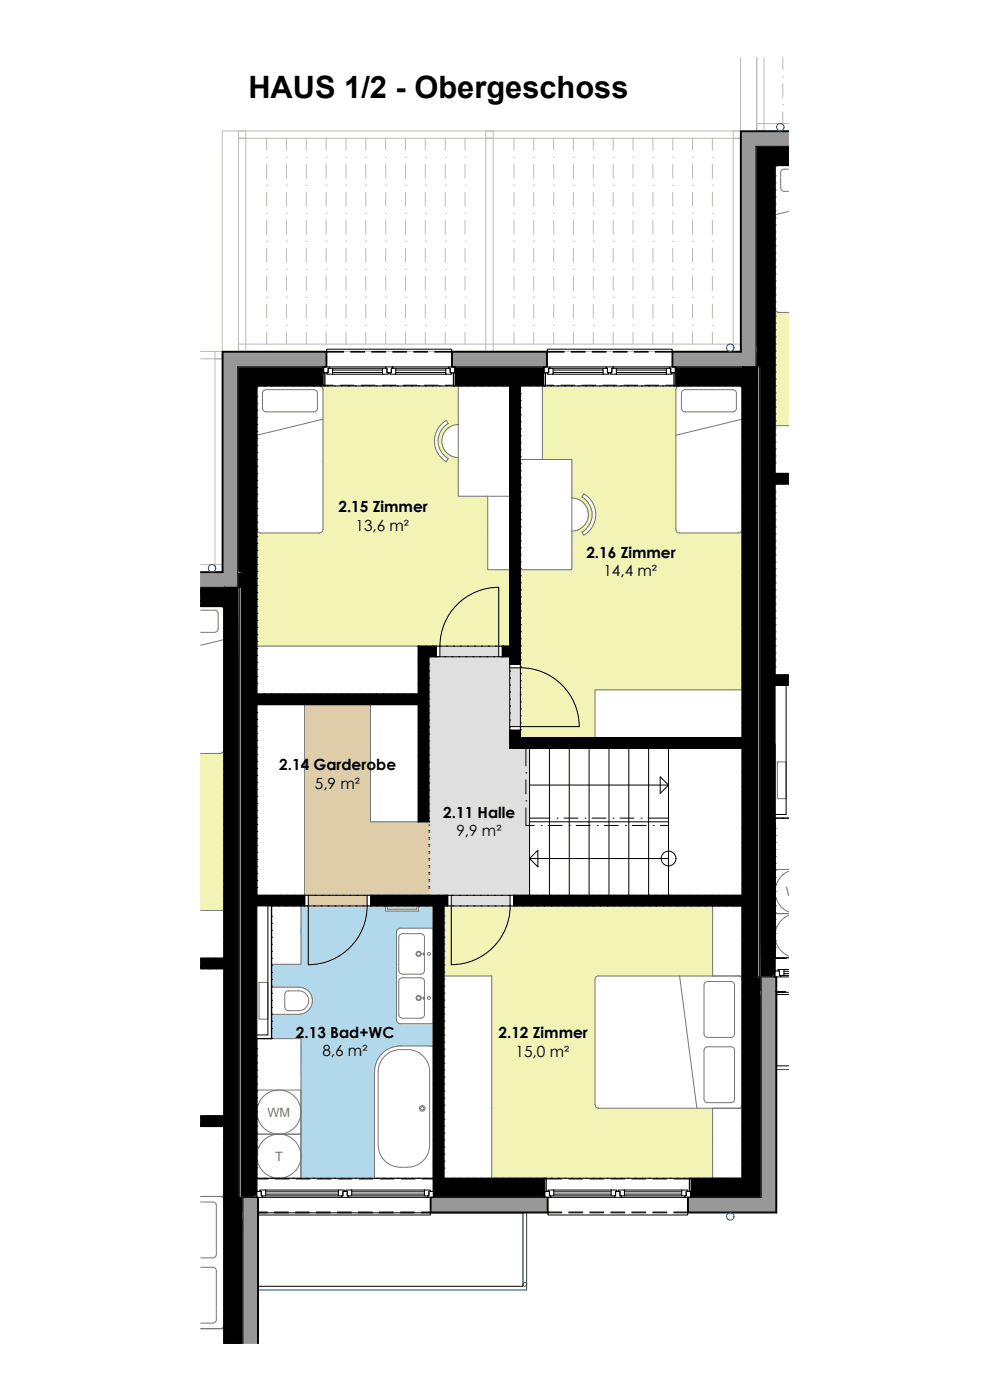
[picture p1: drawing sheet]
<svg xmlns="http://www.w3.org/2000/svg" width="297mm" height="420mm" viewBox="0 0 297 420" stroke-linecap="round" stroke-linejoin="round" font-family="sans-serif">
<defs><g id="words">
<text font-size="9.2" x="74.5" y="29.4">HAUS 1/2 - Obergeschoss</text>
<g font-size="4.6">
<text x="101.5" y="153.6">2.15 Zimmer</text>
<text x="106.7" y="159.2">13,6 m²</text>
<text x="175.9" y="167.3">2.16 Zimmer</text>
<text x="181.1" y="172.9">14,4 m²</text>
<text x="83.8" y="231.1">2.14 Garderobe</text>
<text x="94.5" y="236.6">5,9 m²</text>
<text x="133" y="245.3">2.11 Halle</text>
<text x="137" y="250.9">9,9 m²</text>
<text x="88.8" y="311.4">2.13 Bad+WC</text>
<text x="149.6" y="311.5">2.12 Zimmer</text>
<text x="96.7" y="317.1">8,6 m²</text>
<text x="154.7" y="317.1">15,0 m²</text>
</g>
<g font-size="3.9" fill="#767676">
<text x="235.8" y="269">WM</text>
<text x="80.3" y="335.1">WM</text>
<text x="82.5" y="348.4">T</text>
</g>
</g></defs>
<!-- layer: D7-Terrasse -->
<g fill="none" stroke="#bababa" stroke-width=".3">
<path d="M227 17.3v22h2.2v-22M234.9 17.3v3.6M71.6 39.3h2.2v2.2h-2.2zM71.6 39.3h150.6v2.2h-150.6zM145.8 39.3h2.2v2.2h-2.2zM220 39.3h2.2v2.2h-2.2zM234.9 23h.1M234.9 31.4h.1M234.9 25.1v4.2M234.9 33.5v3.6M236.6 37.1h-9.6v2.2h9.6M71.6 41.5h2.2v64h-2.2z"/>
<path d="M80 47.2h.1M80 55.6h.1M80 41.5v3.6M80 49.3v4.2M80 57.7v4.2M85.9 47.2h.1M85.9 55.6h.1M85.9 41.5v3.6M85.9 49.3v4.2M85.9 57.7v4.2M91.9 47.2h.1M91.9 55.6h.1"/>
<path d="M91.9 41.5v3.6M91.9 49.3v4.2M91.9 57.7v4.2M97.9 47.2h.1M97.9 55.6h.1M97.9 41.5v3.6M97.9 49.3v4.2M97.9 57.7v4.2M103.8 47.2h.1M103.8 55.6h.1M103.8 41.5v3.6M103.8 49.3v4.2"/>
<path d="M103.8 57.7v4.2M109.8 47.2h.1M109.8 55.6h.1M109.8 41.5v3.6M109.8 49.3v4.2M109.8 57.7v4.2M115.7 47.2h.1M115.7 55.6h.1M115.7 41.5v3.6M115.7 49.3v4.2M115.7 57.7v4.2M121.7 47.2h.1"/>
<path d="M121.7 55.6h.1M121.7 41.5v3.6M121.7 49.3v4.2M121.7 57.7v4.2M127.6 47.2h.1M127.6 55.6h.1M127.6 41.5v3.6M127.6 49.3v4.2M127.6 57.7v4.2M133.6 47.2h.1M133.6 55.6h.1M133.6 41.5v3.6"/>
<path d="M133.6 49.3v4.2M133.6 57.7v4.2M139.5 47.2h.1M139.5 55.6h.1M139.5 41.5v3.6M139.5 49.3v4.2M139.5 57.7v4.2M145.8 41.5h2.2v64h-2.2zM154.2 47.2h.1M154.2 55.6h.1M154.2 41.5v3.6M154.2 49.3v4.2"/>
<path d="M154.2 57.7v4.2M160.2 47.2h.1M160.2 55.6h.1M160.2 41.5v3.6M160.2 49.3v4.2M160.2 57.7v4.2M166.1 47.2h.1M166.1 55.6h.1M166.1 41.5v3.6M166.1 49.3v4.2M166.1 57.7v4.2M172.1 47.2h.1"/>
<path d="M172.1 55.6h.1M172.1 41.5v3.6M172.1 49.3v4.2M172.1 57.7v4.2M178 47.2h.1M178 55.6h.1M178 41.5v3.6M178 49.3v4.2M178 57.7v4.2M184 47.2h.1M184 55.6h.1M184 41.5v3.6"/>
<path d="M184 49.3v4.2M184 57.7v4.2M189.9 47.2h.1M189.9 55.6h.1M189.9 41.5v3.6M189.9 49.3v4.2M189.9 57.7v4.2M195.9 47.2h.1M195.9 55.6h.1M195.9 41.5v3.6M195.9 49.3v4.2M195.9 57.7v4.2"/>
<path d="M201.9 47.2h.1M201.9 55.6h.1M201.9 41.5v3.6M201.9 49.3v4.2M201.9 57.7v4.2M207.8 47.2h.1M207.8 55.6h.1M207.8 41.5v3.6M207.8 49.3v4.2M207.8 57.7v4.2M213.7 47.2h.1M213.7 55.6h.1"/>
<path d="M213.7 41.5v3.6M213.7 49.3v4.2M213.7 57.7v4.2M220 41.5h2.2v64h-2.2zM80 64h.1M80 72.4h.1M80 66.1v4.2M80 74.5v4.2M85.9 64h.1M85.9 72.4h.1M85.9 66.1v4.2M85.9 74.5v4.2"/>
<path d="M91.9 64h.1M91.9 72.4h.1M91.9 66.1v4.2M91.9 74.5v4.2M97.9 64h.1M97.9 72.4h.1M97.9 66.1v4.2M97.9 74.5v4.2M103.8 64h.1M103.8 72.4h.1M103.8 66.1v4.2M103.8 74.5v4.2"/>
<path d="M109.8 64h.1M109.8 72.4h.1M109.8 66.1v4.2M109.8 74.5v4.2M115.7 64h.1M115.7 72.4h.1M115.7 66.1v4.2M115.7 74.5v4.2M121.7 64h.1M121.7 72.4h.1M121.7 66.1v4.2M121.7 74.5v4.2"/>
<path d="M127.6 64h.1M127.6 72.4h.1M127.6 66.1v4.2M127.6 74.5v4.2M133.6 64h.1M133.6 72.4h.1M133.6 66.1v4.2M133.6 74.5v4.2M139.5 64h.1M139.5 72.4h.1M139.5 66.1v4.2M139.5 74.5v4.2"/>
<path d="M154.2 64h.1M154.2 72.4h.1M154.2 66.1v4.2M154.2 74.5v4.2M160.2 64h.1M160.2 72.4h.1M160.2 66.1v4.2M160.2 74.5v4.2M166.1 64h.1M166.1 72.4h.1M166.1 66.1v4.2M166.1 74.5v4.2"/>
<path d="M172.1 64h.1M172.1 72.4h.1M172.1 66.1v4.2M172.1 74.5v4.2M178 64h.1M178 72.4h.1M178 66.1v4.2M178 74.5v4.2M184 64h.1M184 72.4h.1M184 66.1v4.2M184 74.5v4.2"/>
<path d="M189.9 64h.1M189.9 72.4h.1M189.9 66.1v4.2M189.9 74.5v4.2M195.9 64h.1M195.9 72.4h.1M195.9 66.1v4.2M195.9 74.5v4.2M201.9 64h.1M201.9 72.4h.1M201.9 66.1v4.2M201.9 74.5v4.2"/>
<path d="M207.8 64h.1M207.8 72.4h.1M207.8 66.1v4.2M207.8 74.5v4.2M213.7 64h.1M213.7 72.4h.1M213.7 66.1v4.2M213.7 74.5v4.2M80 80.8h.1M80 89.2h.1M80 97.6h.1M80 82.9v4.2"/>
<path d="M80 91.3v4.2M80 99.7v3.6M85.9 80.8h.1M85.9 89.2h.1M85.9 97.6h.1M85.9 82.9v4.2M85.9 91.3v4.2M85.9 99.7v3.6M91.9 80.8h.1M91.9 89.2h.1M91.9 97.6h.1M91.9 82.9v4.2"/>
<path d="M91.9 91.3v4.2M91.9 99.7v3.6M97.9 80.8h.1M97.9 89.2h.1M97.9 97.6h.1M97.9 82.9v4.2M97.9 91.3v4.2M97.9 99.7v3.6M103.8 80.8h.1M103.8 89.2h.1M103.8 97.6h.1M103.8 82.9v4.2"/>
<path d="M103.8 91.3v4.2M103.8 99.7v3.6M109.8 80.8h.1M109.8 89.2h.1M109.8 97.6h.1M109.8 82.9v4.2M109.8 91.3v4.2M109.8 99.7v3.6M115.7 80.8h.1M115.7 89.2h.1M115.7 97.6h.1M115.7 82.9v4.2"/>
<path d="M115.7 91.3v4.2M115.7 99.7v3.6M121.7 80.8h.1M121.7 89.2h.1M121.7 97.6h.1M121.7 82.9v4.2M121.7 91.3v4.2M121.7 99.7v3.6M127.6 80.8h.1M127.6 89.2h.1M127.6 97.6h.1M127.6 82.9v4.2"/>
<path d="M127.6 91.3v4.2M127.6 99.7v3.6M133.6 80.8h.1M133.6 89.2h.1M133.6 97.6h.1M133.6 82.9v4.2M133.6 91.3v4.2M133.6 99.7v3.6M139.5 80.8h.1M139.5 89.2h.1M139.5 97.6h.1M139.5 82.9v4.2"/>
<path d="M139.5 91.3v4.2M139.5 99.7v3.6M154.2 80.8h.1M154.2 89.2h.1M154.2 97.6h.1M154.2 82.9v4.2M154.2 91.3v4.2M154.2 99.7v3.6M160.2 80.8h.1M160.2 89.2h.1M160.2 97.6h.1M160.2 82.9v4.2"/>
<path d="M160.2 91.3v4.2M160.2 99.7v3.6M166.1 80.8h.1M166.1 89.2h.1M166.1 97.6h.1M166.1 82.9v4.2M166.1 91.3v4.2M166.1 99.7v3.6M172.1 80.8h.1M172.1 89.2h.1M172.1 97.6h.1M172.1 82.9v4.2"/>
<path d="M172.1 91.3v4.2M172.1 99.7v3.6M178 80.8h.1M178 89.2h.1M178 97.6h.1M178 82.9v4.2M178 91.3v4.2M178 99.7v3.6M184 80.8h.1M184 89.2h.1M184 97.6h.1M184 82.9v4.2"/>
<path d="M184 91.3v4.2M184 99.7v3.6M189.9 80.8h.1M189.9 89.2h.1M189.9 97.6h.1M189.9 82.9v4.2M189.9 91.3v4.2M189.9 99.7v3.6M195.9 80.8h.1M195.9 89.2h.1M195.9 97.6h.1M195.9 82.9v4.2"/>
<path d="M195.9 91.3v4.2M195.9 99.7v3.6M201.9 80.8h.1M201.9 89.2h.1M201.9 97.6h.1M201.9 82.9v4.2M201.9 91.3v4.2M201.9 99.7v3.6M207.8 80.8h.1M207.8 89.2h.1M207.8 97.6h.1M207.8 82.9v4.2"/>
<path d="M207.8 91.3v4.2M207.8 99.7v3.6M213.7 80.8h.1M213.7 89.2h.1M213.7 97.6h.1M213.7 82.9v4.2M213.7 91.3v4.2M213.7 99.7v3.6M60.2 105.5h6.5v2.2h-6.5M64.5 107.7h2.2v63.9h-2.2zM64.5 105.5h2.2v2.2h-2.2zM71.6 103.3h150.6v2.2h-150.6z"/>
<path d="M60.2 169.4h6.5v2.2h-6.5"/>
</g>
<!-- layer: D7-Hatch - Gray -->
<g fill="#dfdfdf" stroke="#dfdfdf" stroke-width=".3">
<path d="M152.9 200.4l3.2 17.7v-17.7zM152.9 200.4l3.2 17.7h-3.2z"/>
<path d="M132 193.9l17.6 3.2v-3.2zM132 193.9l17.6 3.2h-17.6z"/>
<path d="M135.4 268.7l17.6 3.2v-3.2zM135.4 268.7l17.6 3.2h-17.6z"/>
<path d="M128.7 197.1l24.2 27.5v-27.5zM128.7 197.1l24.2 27.5h-24.2z"/>
<path d="M128.7 224.6l30.2 22v-22zM128.7 224.6l30.2 22h-30.2z"/>
<path d="M128.7 246.6l30.2 22.1v-22.1zM128.7 246.6l30.2 22.1h-30.2z"/>
</g>
<g fill="#dfcca8" stroke="#dfcca8" stroke-width=".3">
<path d="M92.5 268.7l17.7 3.2v-3.2zM92.5 268.7l17.7 3.2h-17.7z"/>
<path d="M91.4 211.5l19.8 35.1v-35.1zM91.4 211.5l19.8 35.1h-19.8z"/>
<path d="M91.4 246.6l37.3 22.1v-22.1zM91.4 246.6l37.3 22.1h-37.3z"/>
</g>
<path d="M222.2 17.3v22M227 17.3v22M66.7 105.5v-66.2h4.9v66.2" fill="none" stroke="#bababa" stroke-width=".3"/>
<g fill="#f1f4b5" stroke="#f1f4b5" stroke-width=".3">
<path d="M60.2 226.4h6.9z"/>
<path d="M60.2 226.8h6.9z"/>
<path d="M60.2 235.7l6.9 1.5h-6.9z"/>
<path d="M60.2 269.5l6.9 3.7h-6.9z"/>
<path d="M77.1 158.9v.1z"/>
<path d="M232.6 92.7v.2z"/>
<path d="M232.6 93.8h4v.6z"/>
<path d="M232.6 104.8h4v1.2z"/>
<path d="M67.1 225v.2zM67.1 225v.2z"/>
<path d="M67.1 225.2v.2zM67.1 225.2v.2z"/>
<path d="M67.1 225.4v.2zM67.1 225.4l-.1 .2z"/>
<path d="M67 225.6l.1 .1zM67 225.6l.1 .1h-.2z"/>
<path d="M66.9 225.7l.2 .2zM66.9 225.7l.2 .2h-.4z"/>
<path d="M66.7 225.9l.4 .1zM66.6 226h.5z"/>
<path d="M66.6 226l.5 .1zM66.4 226.1h.7z"/>
<path d="M66.4 226.1h.7zM66.2 226.1h.9z"/>
<path d="M66.2 226.1h.9zM66 226.1h1.1z"/>
<path d="M60.2 226.4h6.9v-.3zM60.2 226.1h6.9l-6.9 .3z"/>
<path d="M60.2 226.8h6.9v-.4zM60.2 226.4h6.9l-6.9 .4z"/>
<path d="M67.1 226.8l-6.9 8.9 6.9 1.5zM60.2 226.8h6.9l-6.9 8.9z"/>
<path d="M67.1 237.2l-6.9 32.3 6.9 3.7zM60.2 237.2h6.9l-6.9 32.3z"/>
<path d="M133.2 271.9l80.6 21v-21zM133.2 271.9l80.6 21h-80.6z"/>
<path d="M147.5 292.9h31.9zM147.5 292.9h32.1z"/>
<path d="M147.5 292.9h31.9zM147.5 292.9l31.7 .1z"/>
<path d="M147.5 293h31.7zM147.5 293l31.6 .1z"/>
<path d="M147.5 293.1h31.6zM147.5 293.1l31.4 .1z"/>
<path d="M147.5 293.2h31.4zM147.5 293.2l31.3 .1z"/>
<path d="M147.5 293.3l31.2 .2 .1-.2zM147.5 293.3l31.2 .2h-31.2z"/>
<path d="M147.5 293.5l31.1 .1 .1-.1zM147.5 293.5l31.1 .1h-31.1z"/>
<path d="M147.5 293.6l31 .2 .1-.2zM147.5 293.6l31 .2h-31z"/>
<path d="M147.5 293.8l31 .2v-.2zM147.5 293.8l31 .2h-31z"/>
<path d="M147.5 294l31 37.5v-37.5zM147.5 294l31 37.5h-31z"/>
<path d="M147.5 331.5l31 .2v-.2zM147.5 331.5l31 .2h-31z"/>
<path d="M147.5 331.7l31.1 .2-.1-.2zM147.5 331.7l31.1 .2h-31.1z"/>
<path d="M147.5 331.9l31.2 .1-.1-.1zM147.5 331.9l31.2 .1h-31.2z"/>
<path d="M147.5 332l31.3 .2-.1-.2zM147.5 332l31.3 .2h-31.3z"/>
<path d="M147.5 332.2l31.4 .1zM147.5 332.2l31.4 .1z"/>
<path d="M147.5 332.3l31.6 .1zM147.5 332.3l31.6 .1z"/>
<path d="M147.5 332.4l31.7 .1zM147.5 332.4l31.7 .1z"/>
<path d="M147.5 332.5l31.9 .1zM147.5 332.5l31.9 .1z"/>
<path d="M147.5 332.6h32.1zM147.5 332.6h32.1z"/>
<path d="M147.5 332.6l66.3 21v-21zM147.5 332.6l66.3 21h-66.3z"/>
<path d="M162.8 115.8h41.1zM162.8 115.8h40.9z"/>
<path d="M162.8 115.8h40.9zM162.8 115.8l40.7 .1z"/>
<path d="M162.8 115.9h40.7zM162.8 115.9l40.5 .1z"/>
<path d="M162.8 116h40.5zM162.8 116l40.3 .2z"/>
<path d="M162.8 116.2l40.2 .1 .1-.1zM162.8 116.2l40.2 .1h-40.2z"/>
<path d="M162.8 116.3l40.1 .2 .1-.2zM162.8 116.3l40.1 .2h-40.1z"/>
<path d="M162.8 116.5l40 .2 .1-.2zM162.8 116.5l40 .2h-40z"/>
<path d="M162.8 116.7l40 .2v-.2zM162.8 116.7l40 .2h-40z"/>
<path d="M162.8 116.9l40 21v-21zM162.8 116.9l40 21h-40z"/>
<path d="M171.6 137.9l31.2 10.3v-10.3zM171.6 137.9l31.2 10.3h-31.2z"/>
<path d="M175.2 148.2l27.6 .4v-.4zM175.2 148.2l27.6 .4h-27z"/>
<path d="M175.8 148.6l27 .5v-.5zM175.8 148.6l27 .5h-26.4z"/>
<path d="M171.6 148.2l3 1 .6-1zM171.6 148.2l3 1h-3z"/>
<path d="M171.6 149.2l3.5 .3-.5-.3zM171.6 149.2l3.5 .3h-3.5z"/>
<path d="M171.6 149.5h3.5zM171.6 149.5h3.5z"/>
<path d="M172.2 149.5l3 .1zM172.2 149.5l3 .1z"/>
<path d="M172.5 149.6h2.8zM172.5 149.6h2.8z"/>
<path d="M176.4 149.1l26.4 .5v-.5zM176.4 149.1l26.4 .5h-25.9z"/>
<path d="M172.8 149.6l2.7 .2-.2-.2zM172.8 149.6l2.7 .2z"/>
<path d="M173.4 149.8l2.3 .2-.2-.2zM173.4 149.8l2.3 .2h-1.9z"/>
<path d="M173.8 150l2 .1zM173.8 150l2 .1z"/>
<path d="M176.9 149.6l25.9 .6v-.6zM176.9 149.6l25.9 .6h-25.4z"/>
<path d="M174 150.1l2.1 .3-.3-.3zM174 150.1l2.1 .3h-1.6z"/>
<path d="M174.5 150.4l1.7 .1zM174.5 150.4l1.7 .1z"/>
<path d="M174.6 150.5l1.8 .3-.2-.3zM174.6 150.5l1.8 .3h-1.4z"/>
<path d="M177.4 150.2l25.4 .7v-.7zM177.4 150.2l25.4 .7h-25z"/>
<path d="M175 150.8l1.6 .3-.2-.3zM175 150.8l1.6 .3h-1.4z"/>
<path d="M175.2 151.1l1.5 .2-.1-.2zM175.2 151.1l1.5 .2h-1.3z"/>
<path d="M177.8 150.9l25 .6v-.6zM177.8 150.9l25 .6h-24.7z"/>
<path d="M175.4 151.3l1.6 .4-.3-.4zM175.4 151.3l1.6 .4h-1.3z"/>
<path d="M175.7 151.7l1.3 .1zM175.7 151.7l1.3 .1z"/>
<path d="M178.1 151.5l24.7 .7v-.7zM178.1 151.5l24.7 .7h-24.4z"/>
<path d="M175.8 151.8l1.5 .5-.3-.5zM175.8 151.8l1.5 .5h-1.2z"/>
<path d="M176.1 152.3l1.2 .1zM176.1 152.3l1.2 .1z"/>
<path d="M176.1 152.4l1.3 .5-.1-.5zM176.1 152.4l1.3 .5h-1.1z"/>
<path d="M178.4 152.2l24.4 .8v-.8zM178.4 152.2l24.4 .8h-24.2z"/>
<path d="M176.3 152.9l1.2 .1zM176.3 152.9l1.2 .1z"/>
<path d="M176.3 153l1.3 .5-.1-.5zM176.3 153l1.3 .5h-1.1z"/>
<path d="M178.6 153l24.2 .7v-.7zM178.6 153l24.2 .7h-24.1z"/>
<path d="M176.5 153.5l1.1 .2v-.2zM176.5 153.5l1.1 .2h-1.1z"/>
<path d="M176.5 153.7l1.1 .4v-.4zM176.5 153.7l1.1 .4h-1.1z"/>
<path d="M178.7 153.7l24.1 .7v-.7zM178.7 153.7l24.1 .7h-24.1z"/>
<path d="M176.5 154.1l1.1 .3v-.3zM176.5 154.1l1.1 .3h-1.1z"/>
<path d="M176.5 154.4l1.1 .3v-.3zM176.5 154.4l1.1 .3h-1.1z"/>
<path d="M176.5 154.7l1.1 .4v-.4zM176.5 154.7l1.1 .4h-1.1z"/>
<path d="M178.7 154.4l24.1 .8v-.8zM178.7 154.4l24.1 .8h-24.1z"/>
<path d="M176.5 155.1l1.1 .3v-.3zM176.5 155.1l1.1 .3h-1.1z"/>
<path d="M176.5 155.4l1 .4 .1-.4zM176.5 155.4l1 .4h-1.2z"/>
<path d="M178.7 155.2l24.1 .7v-.7zM178.7 155.2l24.1 .7h-24.2z"/>
<path d="M176.3 155.8h1.2zM176.3 155.8l1.1 .2z"/>
<path d="M176.3 156l1 .5 .1-.5zM176.3 156l1 .5h-1.2z"/>
<path d="M176.1 156.5h1.2zM176.1 156.5h1.2z"/>
<path d="M178.6 155.9l24.2 .8v-.8zM178.6 155.9l24.2 .8h-24.4z"/>
<path d="M176.1 156.5l.9 .6 .3-.6zM176.1 156.5l.9 .6h-1.2z"/>
<path d="M175.8 157.1h1.2zM175.7 157.2h1.3z"/>
<path d="M178.4 156.7l24.4 .7v-.7zM178.4 156.7l24.4 .7h-24.7z"/>
<path d="M175.7 157.2l1 .4 .3-.4zM175.7 157.2l1 .4h-1.3z"/>
<path d="M175.4 157.6l1.2 .2 .1-.2zM175.4 157.6l1.2 .2h-1.4z"/>
<path d="M178.1 157.4l24.7 .6v-.6zM178.1 157.4l24.7 .6h-25z"/>
<path d="M175.2 157.8l1.2 .3 .2-.3zM175.2 157.8l1.2 .3h-1.4z"/>
<path d="M175 158.1l1.2 .2 .2-.2zM174.6 158.3l.4-.2 1.2 .2z"/>
<path d="M174.6 158.3h1.6zM174.5 158.5h1.6z"/>
<path d="M177.8 158l25 .6v-.6zM177.8 158l25 .6h-25.4z"/>
<path d="M174.5 158.5l1.3 .3 .3-.3zM174 158.8l.5-.3 1.3 .3z"/>
<path d="M177.4 158.6l25.4 .3v-.3zM177.4 158.6l25.4 .3h-25.6z"/>
<path d="M174 158.8h1.8zM173.8 158.9h1.9z"/>
<path d="M222.6 158.9v.1zM222.6 158.9v.1z"/>
<path d="M177.2 158.9l25.6 .1v-.1zM177.2 158.9l25.6 .1h-25.7z"/>
<path d="M173.8 158.9l1.7 .1 .2-.1zM173.4 159l.4-.1 1.7 .1z"/>
<path d="M222.6 159v.2zM222.6 159v.2z"/>
<path d="M177.1 159l25.7 .2v-.2zM177.1 159l25.7 .2h-25.9z"/>
<path d="M176.9 159.2h25.9zM176.9 159.2h25.9z"/>
<path d="M173.4 159l1.9 .2 .2-.2zM172.8 159.2l.6-.2 1.9 .2z"/>
<path d="M172.8 159.2h2.5zM172.5 159.3h2.7z"/>
<path d="M172.5 159.3h2.7zM172.2 159.4h2.9z"/>
<path d="M222.6 159.2v.2zM222.6 159.2l-.1 .2z"/>
<path d="M176.9 159.2l26 .2-.1-.2zM176.9 159.2l26 .2h-26.2z"/>
<path d="M172.2 159.4h2.9zM171.6 159.4h3.5z"/>
<path d="M222.5 159.4l.1 .2zM222.5 159.4l.1 .2h-.2z"/>
<path d="M176.7 159.4l26.3 .2zM176.7 159.4l26.3 .2h-26.4z"/>
<path d="M171.6 159.4l3 .3 .5-.3zM171.6 159.4l3 .3h-3z"/>
<path d="M222.4 159.6l.2 .1zM222.2 159.7h.4z"/>
<path d="M176.6 159.6l26.6 .1zM176.6 159.6l26.6 .1h-26.7z"/>
<path d="M176.5 159.7l26.8 .1zM176.5 159.7l26.8 .1z"/>
<path d="M222.2 159.7l.4 .1zM222.1 159.8h.5z"/>
<path d="M176.4 159.8h26.9zM176.4 159.8h26.9z"/>
<path d="M222.1 159.8l.5 .1zM221.9 159.9h.7z"/>
<path d="M176.3 159.8l27.2 .1zM176.2 159.9h27.3z"/>
<path d="M221.9 159.9h.7zM221.7 159.9h.9z"/>
<path d="M176.2 159.9h27.5zM176.2 159.9h27.5z"/>
<path d="M221.7 159.9l.9 .1zM221.5 160h1.1z"/>
<path d="M176.2 159.9l27.7 .1zM176.2 159.9l27.7 .1z"/>
<path d="M176.1 160l46.5 .2v-.2zM175.8 160.2l.3-.2 46.5 .2z"/>
<path d="M171.6 159.7l3.3 .5-.3-.5zM171.6 159.7l3.3 .5h-3.3z"/>
<path d="M175.8 160.2l46.8 .4v-.4zM175.2 160.6l.6-.4 46.8 .4z"/>
<path d="M171.6 160.2l3.6 .4-.3-.4zM171.6 160.2l3.6 .4h-3.6z"/>
<path d="M171.6 160.6l51 10.4v-10.4zM171.6 160.6l51 10.4h-51z"/>
<path d="M156.1 171l66.5 36v-36zM156.1 171l66.5 36h-66.5z"/>
<path d="M156.1 207l22.4 14.4v-14.4zM156.1 207l22.4 14.4h-22.4z"/>
<path d="M95.8 115.8h41.7zM95.8 115.8h41.7z"/>
<path d="M96 115.8l41.5 .1zM96 115.8l41.5 .1z"/>
<path d="M96.2 115.9l41.3 .1zM96.2 115.9l41.3 .1z"/>
<path d="M96.4 116l41.1 .1zM96.4 116l41.1 .1z"/>
<path d="M96.5 116.1l41 .1zM96.5 116.1l41 .1z"/>
<path d="M96.7 116.2l40.8 .2v-.2zM96.7 116.2l40.8 .2h-40.7z"/>
<path d="M96.8 116.4l40.7 .2v-.2zM96.8 116.4l40.7 .2h-40.7z"/>
<path d="M96.8 116.6l40.7 .2v-.2zM96.8 116.6l40.7 .2h-40.6z"/>
<path d="M96.9 116.8l40.6 .1v-.1zM96.9 116.8l40.6 .1h-40.6z"/>
<path d="M96.9 116.9l40.6 9.3v-9.3zM96.9 116.9l40.6 9.3h-40.6z"/>
<path d="M96.9 126.2l36.4 .4 .6-.4zM96.9 126.2l36.4 .4h-36.4z"/>
<path d="M96.9 126.6l35.8 .4 .6-.4zM96.9 126.6l35.8 .4h-35.8z"/>
<path d="M133.9 126.2l3.6 .9v-.9zM133.9 126.2l3.6 .9h-3z"/>
<path d="M134.5 127.1l3 .3v-.3zM134 127.4l.5-.3 3 .3z"/>
<path d="M134 127.4h3.5zM134 127.4h2.9z"/>
<path d="M134 127.4h2.9zM133.9 127.5h2.7z"/>
<path d="M133.9 127.5h2.7zM133.8 127.6h2.5z"/>
<path d="M96.9 127l35.3 .6 .5-.6zM96.9 127l35.3 .6h-35.3z"/>
<path d="M133.8 127.6l1.9 .2 .6-.2zM133.6 127.8l.2-.2 1.9 .2z"/>
<path d="M133.6 127.8l1.6 .2 .5-.2zM133.3 128l.3-.2 1.6 .2z"/>
<path d="M133.3 128h1.9zM133.3 128h1.8z"/>
<path d="M96.9 127.6l34.8 .6 .5-.6zM96.9 127.6l34.8 .6h-34.8z"/>
<path d="M133.3 128l1.3 .4 .5-.4zM133.3 128l1.3 .4h-1.6z"/>
<path d="M133 128.4h1.6zM133 128.4l1.4 .1h-1.6z"/>
<path d="M132.8 128.5l1.3 .3 .3-.3zM132.8 128.5l1.3 .3h-1.5z"/>
<path d="M96.9 128.2l34.4 .6 .4-.6zM96.9 128.2l34.4 .6h-34.4z"/>
<path d="M132.6 128.8l1.2 .3 .3-.3zM132.6 128.8l1.2 .3h-1.4z"/>
<path d="M132.4 129.1l1.3 .1 .1-.1zM132.4 129.1l1.3 .1h-1.4z"/>
<path d="M96.9 128.8l34 .7 .4-.7zM96.9 128.8l34 .7h-34z"/>
<path d="M132.3 129.2l1.1 .4 .3-.4zM132.3 129.2l1.1 .4h-1.3z"/>
<path d="M132.1 129.6h1.3zM132.1 129.6l1.2 .1z"/>
<path d="M96.9 129.5l33.8 .7 .2-.7zM96.9 129.5l33.8 .7h-33.8z"/>
<path d="M132 129.7l1 .6 .3-.6zM132 129.7l1 .6h-1.2z"/>
<path d="M131.8 130.3h1.2zM131.8 130.3h1.2z"/>
<path d="M131.8 130.3l1 .6 .2-.6zM131.8 130.3l1 .6h-1.2z"/>
<path d="M96.9 130.2l33.6 .7 .2-.7zM96.9 130.2l33.6 .7h-33.6z"/>
<path d="M131.6 130.9h1.2zM131.6 130.9l1.1 .1z"/>
<path d="M131.6 131l1 .4 .1-.4zM131.6 131l1 .4h-1.1z"/>
<path d="M96.9 130.9l33.5 .7 .1-.7zM96.9 130.9l33.5 .7h-33.5z"/>
<path d="M131.5 131.4l1.1 .3v-.3zM131.5 131.4l1.1 .3h-1.1z"/>
<path d="M131.5 131.7l1.1 .4v-.4zM131.5 131.7l1.1 .4h-1.1z"/>
<path d="M131.5 132.1l1.1 .3v-.3zM131.5 132.1l1.1 .3h-1.2z"/>
<path d="M96.9 131.6l33.4 .8 .1-.8zM96.9 131.6l33.4 .8h-33.4z"/>
<path d="M131.4 132.4l1.2 .3v-.3zM131.4 132.4l1.2 .3h-1.1z"/>
<path d="M131.5 132.7l1.1 .4v-.4zM131.5 132.7l1.1 .4h-1.1z"/>
<path d="M96.9 132.4l33.5 .7-.1-.7zM96.9 132.4l33.5 .7h-33.5z"/>
<path d="M131.5 133.1l1.1 .2v-.2zM131.5 133.1l1.1 .2h-1.1z"/>
<path d="M131.5 133.3l1.2 .5-.1-.5zM131.5 133.3l1.2 .5h-1.1z"/>
<path d="M96.9 133.1l33.6 .8-.1-.8zM96.9 133.1l33.6 .8h-33.6z"/>
<path d="M131.6 133.8l1.2 .1zM131.6 133.8l1.2 .1z"/>
<path d="M131.6 133.9l1.4 .6-.2-.6zM131.6 133.9l1.4 .6h-1.2z"/>
<path d="M131.8 134.5h1.2zM131.8 134.5h1.2z"/>
<path d="M96.9 133.9l33.8 .7-.2-.7zM96.9 133.9l33.8 .7h-33.8z"/>
<path d="M131.8 134.5l1.5 .5-.3-.5zM131.8 134.5l1.5 .5h-1.3z"/>
<path d="M132 135l1.4 .1zM132 135l1.4 .1z"/>
<path d="M96.9 134.6l34 .7-.2-.7zM96.9 134.6l34 .7h-34z"/>
<path d="M132.1 135.1l1.6 .4-.3-.4zM132.1 135.1l1.6 .4h-1.4z"/>
<path d="M132.3 135.5l1.5 .2-.1-.2zM132.3 135.5l1.5 .2h-1.4z"/>
<path d="M96.9 135.3l34.4 .7-.4-.7zM96.9 135.3l34.4 .7h-34.4z"/>
<path d="M132.4 135.7l1.7 .3-.3-.3zM132.4 135.7l1.7 .3h-1.5z"/>
<path d="M132.6 136l1.8 .3-.3-.3zM132.6 136l1.8 .3h-1.6z"/>
<path d="M132.8 136.3l1.8 .1zM132.8 136.3l1.8 .1z"/>
<path d="M96.9 136l34.8 .6-.4-.6zM96.9 136l34.8 .6h-34.8z"/>
<path d="M133 136.4l2.1 .3-.5-.3zM133 136.4l2.1 .3h-1.8z"/>
<path d="M133.3 136.7l1.9 .1zM133.3 136.7l1.9 .1z"/>
<path d="M133.3 136.8l2.4 .2-.5-.2zM133.3 136.8l2.4 .2h-2.1z"/>
<path d="M96.9 136.6l35.3 .6-.5-.6zM96.9 136.6l35.3 .6h-35.3z"/>
<path d="M133.6 137l2.7 .2zM133.6 137l2.7 .2h-2.5z"/>
<path d="M133.8 137.2h2.8zM133.8 137.2h2.8z"/>
<path d="M133.9 137.2l3 .1zM133.9 137.2l3 .1z"/>
<path d="M134 137.3l3.5 .1zM134 137.3l3.5 .1z"/>
<path d="M134 137.4l3.5 .2v-.2zM134 137.4l3.5 .2h-3z"/>
<path d="M96.9 137.2l35.8 .5-.5-.5zM96.9 137.2l35.8 .5h-35.8z"/>
<path d="M96.9 137.7l36.4 .5-.6-.5zM96.9 137.7l36.4 .5h-36.4z"/>
<path d="M134.5 137.6l3 1v-1zM134.5 137.6l3 1h-3.6z"/>
<path d="M96.9 138.2l37 .4-.6-.4zM96.9 138.2l37 .4h-37z"/>
<path d="M96.9 138.6l40.6 10.3v-10.3zM96.9 138.6l40.6 10.3h-40.6z"/>
<path d="M96.9 148.9l49.4 10v-10zM96.9 148.9l49.4 10h-49.4z"/>
<path d="M96.9 158.9l49.4 .1v-.1zM96.9 158.9l49.4 .1h-49.4z"/>
<path d="M96.9 159l49.4 .2v-.2zM96.9 159l49.4 .2h-49.5z"/>
<path d="M77.1 159.1l.1 .2zM77.1 159.1l.1 .2z"/>
<path d="M96.8 159.2l49.5 .2v-.2zM96.8 159.2l49.5 .2h-49.5z"/>
<path d="M77.1 159.3l.1 .1zM77.1 159.3l.1 .1z"/>
<path d="M96.8 159.4l49.5 .2zM96.8 159.4l49.5 .2h-49.6z"/>
<path d="M77.1 159.4l.3 .2zM77.1 159.4l.3 .2z"/>
<path d="M96.7 159.6l49.6 .1zM96.7 159.6l49.6 .1h-49.8z"/>
<path d="M77.1 159.6l.5 .2zM77.1 159.6l.5 .2z"/>
<path d="M96.5 159.7l49.8 .1zM96.4 159.8h49.9z"/>
<path d="M77.1 159.8l.7 .1zM77.1 159.8l.7 .1z"/>
<path d="M96.4 159.8l49.9 .1zM96.2 159.9h50.1z"/>
<path d="M77.1 159.9h.9zM77.1 159.9h.9z"/>
<path d="M96.2 159.9h50.1zM96 159.9h50.3z"/>
<path d="M96 159.9l50.3 .1zM95.8 160h50.5z"/>
<path d="M77.1 159.9l1.1 .1zM77.1 159.9l1.1 .1z"/>
<path d="M77.1 160l69.2 11v-11zM77.1 160l69.2 11h-69.2z"/>
<path d="M77.1 171l75.8 22.9v-22.9zM77.1 171l75.8 22.9h-75.8z"/>
<path d="M232.6 92.9v.2zM232.6 92.9v.2z"/>
<path d="M232.6 93.1l.2 .2zM232.6 93.1l.2 .2z"/>
<path d="M232.6 93.3l.3 .2zM232.6 93.3l.3 .2z"/>
<path d="M232.6 93.5l.5 .1zM232.6 93.5l.5 .1z"/>
<path d="M232.6 93.6l.6 .1zM232.6 93.6l.6 .1z"/>
<path d="M232.6 93.7h.9zM232.6 93.7h.9z"/>
<path d="M232.6 93.7l1.1 .1zM232.6 93.7l1.1 .1z"/>
<path d="M236.6 94.4l-4 10.4h4zM232.6 93.8l4 .6-4 10.4z"/>
<path d="M236.6 106l-4 21.7h4zM232.6 104.8l4 1.2-4 21.7z"/>
</g>
<g fill="#b1d8eb" stroke="#b1d8eb" stroke-width=".3">
<path d="M116.2 271.9l8.8 1v-1zM116.2 271.9l8.8 1h-8.8z"/>
<path d="M125.6 271.9l4.4 1.5v-1.5zM125.6 271.9l4.4 1.5h-4.4z"/>
<path d="M90.3 271.9l25.4 1.5v-1.5zM90.3 271.9l25.4 1.5h-25.4z"/>
<path d="M90.3 273.4l39.7 5.2v-5.2zM90.3 273.4l39.7 5.2h-39.7z"/>
<path d="M90.3 278.6h29.8zM90.3 278.6h29.6z"/>
<path d="M90.3 278.6h29.6zM90.3 278.6h29.4z"/>
<path d="M90.3 278.6h29.4zM90.3 278.6l29.2 .1z"/>
<path d="M90.3 278.7h29.2zM90.3 278.7l29.1 .1z"/>
<path d="M90.3 278.8h29.1zM90.3 278.8l28.9 .2z"/>
<path d="M90.3 279h28.9zM90.3 279l28.8 .1z"/>
<path d="M90.3 279.1l28.7 .2 .1-.2zM90.3 279.1l28.7 .2h-28.7z"/>
<path d="M90.3 279.3l28.7 .2v-.2zM90.3 279.3l28.7 .2h-28.7z"/>
<path d="M90.3 279.5l28.7 .2v-.2zM90.3 279.5l28.7 .2h-28.7z"/>
<path d="M90.3 279.7l28.7 9.7v-9.7zM90.3 279.7l28.7 9.7h-28.7z"/>
<path d="M81.5 289.4l37.5 6.9v-6.9zM81.5 289.4l37.5 6.9h-37.5z"/>
<path d="M89.6 296.3h29.4zM89.6 296.3h29.4z"/>
<path d="M90.2 296.3l28.8 .1zM90.2 296.3l28.8 .1z"/>
<path d="M90.8 296.4l28.2 .2v-.2zM90.8 296.4l28.2 .2h-27.7z"/>
<path d="M91.3 296.6l27.7 .3v-.3zM91.3 296.6l27.7 .3h-27.2z"/>
<path d="M91.8 296.9l27.2 .4v-.4zM91.8 296.9l27.2 .4h-26.7z"/>
<path d="M92.3 297.3l26.7 .4v-.4zM92.3 297.3l26.7 .4h-26.3z"/>
<path d="M92.7 297.7l26.3 .4v-.4zM92.7 297.7l26.3 .4h-25.9z"/>
<path d="M93.1 298.1l25.9 .5v-.5zM93.1 298.1l25.9 .5h-25.6z"/>
<path d="M93.4 298.6l25.6 .6v-.6zM93.4 298.6l25.6 .6h-25.4z"/>
<path d="M93.6 299.2l25.4 .6v-.6zM93.6 299.2l25.4 .6h-25.3z"/>
<path d="M93.7 299.8l25.3 .5v-.5zM93.7 299.8l25.3 .5h-25.3z"/>
<path d="M93.7 300.3l25.3 .6v-.6zM93.7 300.3l25.3 .6h-25.3z"/>
<path d="M93.7 300.9l25.3 .6v-.6zM93.7 300.9l25.3 .6h-25.4z"/>
<path d="M93.6 301.5l25.4 .5v-.5zM93.6 301.5l25.4 .5h-25.6z"/>
<path d="M93.4 302l25.6 .6v-.6zM93.4 302l25.6 .6h-25.9z"/>
<path d="M93.1 302.6l25.9 .4v-.4zM93.1 302.6l25.9 .4h-26.3z"/>
<path d="M92.7 303l26.3 .4v-.4zM92.7 303l26.3 .4h-26.7z"/>
<path d="M92.3 303.4l26.7 .4v-.4zM91.8 303.8l.5-.4 26.7 .4z"/>
<path d="M91.8 303.8l27.2 .3v-.3zM91.3 304.1l.5-.3 27.2 .3z"/>
<path d="M91.3 304.1l27.7 .1v-.1zM90.8 304.2l.5-.1 27.7 .1z"/>
<path d="M90.8 304.2l28.2 .2zM90.2 304.4h28.8z"/>
<path d="M90.2 304.4h28.8zM89.6 304.4h29.4z"/>
<path d="M81.5 304.4l37.5 1.7v-1.7zM81.5 304.4l37.5 1.7h-37.5z"/>
<path d="M81.5 306.1l37.5 .2v-.2zM81.5 306.1l37.5 .2h-37.5z"/>
<path d="M81.5 306.3l37.5 .2v-.2zM81.5 306.3l37.5 .2h-37.5z"/>
<path d="M81.5 306.5l37.6 .2-.1-.2zM81.5 306.5l37.6 .2h-37.6z"/>
<path d="M81.5 306.7l37.7 .1zM81.5 306.7l37.7 .1z"/>
<path d="M81.5 306.8l37.9 .2zM81.5 306.8l37.9 .2z"/>
<path d="M81.5 307l38 .1zM81.5 307l38 .1z"/>
<path d="M81.5 307.1l38.2 .1zM81.5 307.1l38.2 .1z"/>
<path d="M81.5 307.2h38.4zM81.5 307.2h38.4z"/>
<path d="M81.5 307.2h38.6zM81.5 307.2h38.6z"/>
<path d="M81.5 307.2l48.5 4.5v-4.5zM81.5 307.2l48.5 4.5h-48.5z"/>
<path d="M90.3 311.7l39.7 2.2v-2.2zM90.3 311.7l39.7 2.2h-39.7z"/>
<path d="M90.3 313.9h29.8zM90.3 313.9h29z"/>
<path d="M90.3 313.9h29zM90.3 313.9l28.2 .2z"/>
<path d="M90.3 314.1l27.4 .2 .8-.2zM90.3 314.1l27.4 .2h-27.4z"/>
<path d="M90.3 314.3l26.6 .3 .8-.3zM90.3 314.3l26.6 .3h-26.6z"/>
<path d="M90.3 314.6l25.9 .3 .7-.3zM90.3 314.6l25.9 .3h-25.9z"/>
<path d="M90.3 314.9l25.2 .5 .7-.5zM90.3 314.9l25.2 .5h-25.2z"/>
<path d="M90.3 315.4l24.6 .5 .6-.5zM90.3 315.4l24.6 .5h-24.6z"/>
<path d="M90.3 315.9l24 .6 .6-.6zM90.3 315.9l24 .6h-24z"/>
<path d="M90.3 316.5l23.5 .6 .5-.6zM90.3 316.5l23.5 .6h-23.5z"/>
<path d="M90.3 317.1l23.1 .7 .4-.7zM90.3 317.1l23.1 .7h-23.1z"/>
<path d="M90.3 317.8l22.7 .7 .4-.7zM90.3 317.8l22.7 .7h-22.7z"/>
<path d="M90.3 318.5l22.4 .7 .3-.7zM90.3 318.5l22.4 .7h-22.4z"/>
<path d="M90.3 319.2l22.2 .8 .2-.8zM90.3 319.2l22.2 .8h-22.2z"/>
<path d="M90.3 320l22.1 .8 .1-.8zM90.3 320l22.1 .8h-22.1z"/>
<path d="M90.3 320.8l22.1 .8v-.8zM90.3 320.8l22.1 .8h-22.1z"/>
<path d="M90.3 321.6l22.1 32v-32zM90.3 321.6l22.1 32h-22.1z"/>
</g>
<!-- layer: D7-Equipment -->
<g fill="none" stroke="#767676" stroke-width=".3">
<path d="M234.2 51.9l.1 4.8 .4 .5 .6 .2M235.3 57.4h1.3M235.3 50.8h1.3M235.3 50.8l-.6 .2-.5 .9M236.6 49.7h-3.3l-.5 .4-.2 .7v41.9l.2 .6 .5 .4 3.3 .1M236.6 63.5l-4 1M77.3 116.3l.9-.5h17.6l.7 .2 .4 .6v42.2l-.2 .7-.5 .4-18 .1-.7-.3-.4-.5v-42.3zM79.8 116.9l14.7 .1 .7 .7 .1 4.8-.3 .7-.9 .4h-14.3M79.9 116.9l-.7 .3-.4 .5-.1 4.8 .3 .7 .9 .4M137.5 115.8h15.4v33.1h-15.4zM162.8 115.8v22.1M204.9 117.2l.7-.3 14.6 .1 .7 .7v5.2l-.4 .5-.6 .2h-14.7l-.5-.4-.2-.7v-4.4z"/>
<path d="M221.5 115.8h-17.6l-.7 .2-.4 .6v42.2l.2 .7 .9 .5h17.6M221.5 115.8l.9 .5 .2 .6 .1 41.9-.3 .7-.9 .5M96.9 125.8l-19.8 4.8M133.9 126.2l.6 .9a6.1 6.1 0 0 0 0 10.5l-.6 1M133.9 126.2a7.2 7.2 0 0 0 0 12.4M137.5 127.4a5 5 0 0 0-4.9 5 5 5 0 0 0 4.9 4.9M156.1 137.9h15.5v33.1h-15.5zM222.6 125.8l-19.8 4.8M232.6 127.7h4M146.3 148.9v22.1h6.6M171.6 149.5a5 5 0 0 1 5 4.9 5 5 0 0 1-5 5M175.2 160.6a7.2 7.2 0 0 0 0-12.4l-.6 1a6 6 0 0 1 0 10.5l.6 .9"/>
<path d="M60.2 183.1h4.2l.9 .5 .2 .6v4.5l-.2 .6-.6 .4-4.5 .1M60.2 182h5.8M66.1 182l.9 .4 .1 .7 .1 41.9-.2 .7-.9 .4h-5.9M67.1 192l-6.9 1.7M77.1 193.9h48.4M91.4 211.5v57.2M111.2 211.5v35.1h14.3M222.6 207h-44.1v14.4M233.2 228.7h2.7v11h-2.7zM232.6 245.5h4M60.2 273.2h6.9M90.3 271.9v17.5h-8.8"/>
<path d="M115.7 271.9h.5v1h8.8v-1h.6v1.5h-9.9zM120.1 278.5l-.7 .2-.4 1v26.8l.4 .5 .7 .2h9.9v-28.6h-9.9M213.8 271.9h8.8v21h-8.8zM236.6 261h-4v13.2h4h-4v13.2h4M236.6 261.5a6.6 6.6 0 0 0-4 6.1 6.6 6.6 0 0 0 4 6.1M236.6 274.7a6.6 6.6 0 0 0-4 6.1 6.6 6.6 0 0 0 4 6.1M77.7 294.8h2.7v11.1h-2.7zM89.7 296.2a4.1 4.1 0 0 1 4 4.1 4.1 4.1 0 0 1-4.1 4.1h-8.1v-8.1h8.1M119.6 291.2l.5 .9 .7 .2M119.6 281.3l.5-.9 .7-.2 5.8 .1 .6 .4 .2 .6M119.6 281.3v9.9M120.1 293.6l.7-.2h5.5l.9 .5 .1 .7 .1 9.9-.5 .9-.7 .2h-5.4l-.9-.5-.3-.6v-10z"/>
<path d="M120.7 292.4h5.5M127 299.2v.6zM127 285.9v.7zM127.3 281.3v9.9M127.4 291.2l-.2 .7-.9 .4M133.2 292.9h14.3v60.7M178.5 294v37.5l.5 .9 .6 .2h41.9M203.9 292.9l5.2 39.7M211.7 294.8l.6-.2h7l.7 .2 .4 .5v14.9l-.2 .7-.5 .4h-7.4l-.6-.2-.4-.5-.1-14.9zM221.5 292.9h-41.9l-.6 .2-.5 .9M221.5 292.9l.9 .4 .3 .7M222.6 294l.1 37.5-.3 .6-.9 .5"/>
<path d="M77.1 311.7h13.2v41.9M89.7 303.3a2.96 2.96 0 0 0 2.9-3 2.96 2.96 0 0 0-3-2.9h-3.4l-.5 .4-.2 .7v3.7l.2 .7 .9 .4h3M115 315.8a7.7 7.7 0 0 1 5.1-1.9h9.9v39.7h-17.6v-32a7.8 7.8 0 0 1 2.6-5.8zM211.7 314.3l.6-.1 7-.1 .7 .2 .4 .6v14.9l-.2 .7-.5 .4h-7.4l-.6-.2-.4-.5-.1-15zM60.2 338.1h6.9v21h-6.9h6.2l.6 .4 .2 .7-.1 37.8-.4 .5-.6 .3h-5.9h6.9v4.4M77.1 327.1h13.2v13.3h-13.2zM128.9 321.6v22.1M128.9 321.6a6.6 6.6 0 0 0-6.6-6.6 7.8 7.8 0 0 0-7.2 2.3 6.7 6.7 0 0 0-1.6 4.3v22.1a6.6 6.6 0 0 0 6.6 6.6 7.9 7.9 0 0 0 7.2-2.3 6.6 6.6 0 0 0 1.6-4.3M213.8 332.6h8.8v21h-8.8zM77.1 340.4h13.2v13.2h-13.2zM60.2 360.7l4 .1 .5 .4 .2 .6M64.9 361.8v14.6"/>
<path d="M64.9 376.4l-.2 .7-.5 .4h-4M60.2 380.3l4 .1 .5 .4 .2 .6M64.9 381.4v14.6M64.9 396l-.2 .6-.5 .4-4 .1"/>
<circle cx="125.6" cy="299.5" r=".56"/>
<circle cx="125.6" cy="286.3" r=".56"/>
<circle cx="125.6" cy="299.5" r=".77"/>
<circle cx="125.6" cy="286.3" r=".77"/>
<circle cx="128.7" cy="286.3" r=".43"/>
<circle cx="128.7" cy="299.5" r=".43"/>
<circle cx="83.7" cy="333.7" r="6.6"/>
<circle cx="126.7" cy="332.6" r=".84"/>
<circle cx="126.7" cy="332.6" r=".5"/>
<circle cx="83.7" cy="347" r="6.6"/>
</g>
<!-- layer: D7-Areas -->
<g fill="none" stroke="#000" stroke-width=".3">
<path d="M232.6 49.7h.1M232.6 59.1h.1M232.6 57h.1M232.6 54.9h.1M232.6 52.8h.1M234.8 49.7h.1M232.6 78h.1M232.6 75.9h.1M232.6 73.8h.1M232.6 71.7h.1M232.6 69.6h.1M232.6 67.5h.1"/>
<path d="M232.6 65.4h.1M232.6 63.3h.1M232.6 61.2h.1M232.6 99h.1M232.6 96.9h.1M232.6 94.8h.1M232.6 92.7h.1M232.6 90.6h.1M232.6 88.5h.1M232.6 86.4h.1M232.6 84.3h.1M232.6 82.2h.1"/>
<path d="M232.6 80.1h.1M77.1 115.8h.1M77.1 119h.1M79.3 115.8h.1M81.4 115.8h.1M83.5 115.8h.1M85.6 115.8h.1M87.7 115.8h.1M89.8 115.8h.1M91.9 115.8h.1M94 115.8h.1M96.1 115.8h.1"/>
<path d="M98.2 115.8h.1M100.3 115.8h.1M102.4 115.8h.1M104.5 115.8h.1M106.6 115.8h.1M108.7 115.8h.1M110.8 115.8h.1M112.9 115.8h.1M115 115.8h.1M117.1 115.8h.1M119.2 115.8h.1M121.3 115.8h.1"/>
<path d="M123.4 115.8h.1M125.5 115.8h.1M127.6 115.8h.1M129.7 115.8h.1M131.8 115.8h.1M133.9 115.8h.1M136 115.8h.1M138.1 115.8h.1M140.2 115.8h.1M142.3 115.8h.1M144.4 115.8h.1M146.5 115.8h.1"/>
<path d="M148.6 115.8h.1M150.7 115.8h.1M152.9 115.8h.1M152.9 118.1h.1M156.1 118.2h.1M156.1 115.8h.1M158.9 115.8h.1M161 115.8h.1M163.1 115.8h.1M165.2 115.8h.1M167.3 115.8h.1M169.4 115.8h.1"/>
<path d="M171.5 115.8h.1M173.6 115.8h.1M175.7 115.8h.1M177.8 115.8h.1M179.9 115.8h.1M182 115.8h.1M184.1 115.8h.1M186.2 115.8h.1M188.3 115.8h.1M190.4 115.8h.1M192.5 115.8h.1M194.6 115.8h.1"/>
<path d="M196.7 115.8h.1M198.8 115.8h.1M200.9 115.8h.1M203 115.8h.1M205.1 115.8h.1M207.2 115.8h.1M209.3 115.8h.1M211.4 115.8h.1M213.5 115.8h.1M215.7 115.8h.1M217.7 115.8h.1M219.8 115.8h.1"/>
<path d="M222.6 115.8h.1M222.6 118.2h.1M232.6 117.9h.1M232.6 115.8h.1M232.6 113.7h.1M232.6 111.6h.1M232.6 109.5h.1M232.6 107.4h.1M232.6 105.3h.1M232.6 103.2h.1M232.6 101.1h.1M77.1 140h.1"/>
<path d="M77.1 137.9h.1M77.1 135.8h.1M77.1 133.7h.1M77.1 131.6h.1M77.1 129.5h.1M77.1 127.4h.1M77.1 125.3h.1M77.1 123.2h.1M77.1 121.1h.1M152.9 120.2h.1M152.9 122.3h.1M152.9 124.4h.1"/>
<path d="M152.9 126.5h.1M152.9 128.6h.1M152.9 130.7h.1M152.9 132.8h.1M152.9 134.9h.1M152.9 137h.1M152.9 139.1h.1M156.1 139.2h.1M156.1 137.1h.1M156.1 135h.1M156.1 132.9h.1M156.1 130.8h.1"/>
<path d="M156.1 128.7h.1M156.1 126.6h.1M156.1 124.5h.1M156.1 122.4h.1M156.1 120.3h.1M222.6 120.3h.1M222.6 122.4h.1M222.6 124.5h.1M222.6 126.6h.1M222.6 128.7h.1M222.6 130.8h.1M222.6 132.9h.1"/>
<path d="M222.6 135h.1M222.6 137.1h.1M222.6 139.2h.1M232.6 138.9h.1M232.6 136.8h.1M232.6 134.7h.1M232.6 132.6h.1M232.6 130.5h.1M232.6 128.4h.1M232.6 126.3h.1M232.6 124.2h.1M232.6 122.1h.1"/>
<path d="M232.6 120h.1M77.1 158.9h.1M77.1 156.8h.1M77.1 154.7h.1M77.1 152.6h.1M77.1 150.5h.1M77.1 148.4h.1M77.1 146.3h.1M77.1 144.2h.1M77.1 142.1h.1M152.9 141.2h.1M152.9 143.3h.1"/>
<path d="M152.9 145.4h.1M152.9 147.5h.1M152.9 149.6h.1M152.9 151.7h.1M152.9 153.8h.1M152.9 155.9h.1M152.9 158h.1M156.1 158.1h.1M156.1 156h.1M156.1 153.9h.1M156.1 151.8h.1M156.1 149.7h.1"/>
<path d="M156.1 147.6h.1M156.1 145.5h.1M156.1 143.4h.1M156.1 141.3h.1M222.6 141.3h.1M222.6 143.4h.1M222.6 145.5h.1M222.6 147.6h.1M222.6 149.7h.1M222.6 151.8h.1M222.6 153.9h.1M222.6 156h.1"/>
<path d="M222.6 158.1h.1M232.6 142.1h.1M232.6 145.3h.1M232.6 158.1h.1M232.6 156h.1M232.6 153.9h.1M232.6 151.8h.1M232.6 149.7h.1M232.6 147.6h.1M234.7 142.1h.1M234.7 145.3h.1M77.1 179.9h.1"/>
<path d="M77.1 177.8h.1M77.1 175.7h.1M77.1 173.6h.1M77.1 171.5h.1M77.1 169.4h.1M77.1 167.3h.1M77.1 165.2h.1M77.1 163.1h.1M77.1 161h.1M152.9 160.1h.1M152.9 162.2h.1M152.9 164.3h.1"/>
<path d="M152.9 166.4h.1M152.9 168.5h.1M152.9 170.6h.1M152.9 172.7h.1M152.9 174.8h.1M152.9 176.9h.1M152.9 179h.1M156.1 179.1h.1M156.1 177h.1M156.1 174.9h.1M156.1 172.8h.1M156.1 170.7h.1"/>
<path d="M156.1 168.6h.1M156.1 166.5h.1M156.1 164.4h.1M156.1 162.3h.1M156.1 160.2h.1M222.6 160.2h.1M222.6 162.3h.1M222.6 164.4h.1M222.6 166.5h.1M222.6 168.6h.1M222.6 170.7h.1M222.6 172.8h.1"/>
<path d="M222.6 174.9h.1M222.6 177h.1M222.6 179.1h.1M232.6 179.2h.1M232.6 177.1h.1M232.6 174.9h.1M232.6 172.8h.1M232.6 170.8h.1M232.6 168.7h.1M232.6 166.5h.1M232.6 164.4h.1M232.6 162.3h.1"/>
<path d="M232.6 160.3h.1M62.3 182h.1M64.4 182h.1M67.1 182h.1M67.1 184.4h.1M67.1 186.5h.1M67.1 188.6h.1M67.1 190.6h.1M67.1 192.8h.1M67.1 194.9h.1M67.1 197h.1M67.1 199.1h.1"/>
<path d="M77.1 198.8h.1M77.1 196.7h.1M77.1 194.6h.1M77.1 192.5h.1M77.1 190.4h.1M77.1 188.3h.1M77.1 186.2h.1M77.1 184.1h.1M77.1 182h.1M125.5 193.9h.1M125.5 196.9h.1M125.5 199h.1"/>
<path d="M127.7 193.9h.1M128.7 197.1h.1M128.7 199.3h.1M129.8 193.9h.1M131.3 197.1h.1M131.9 193.9h.1M133.5 197.1h.1M133.9 193.9h.1M135.6 197.1h.1M136.1 193.9h.1M137.7 197.1h.1M138.2 193.9h.1"/>
<path d="M139.7 197.1h.1M140.3 193.9h.1M141.9 197.1h.1M142.4 193.9h.1M144 197.1h.1M144.5 193.9h.1M146.1 197.1h.1M146.6 193.9h.1M148.2 197.1h.1M148.7 193.9h.1M150.3 197.1h.1M150.8 193.9h.1"/>
<path d="M152.9 181.1h.1M152.9 183.2h.1M152.9 185.3h.1M152.9 187.4h.1M152.9 189.5h.1M152.9 191.6h.1M152.9 193.9h.1M152.9 197.1h.1M152.9 199.3h.1M156.1 198h.1M156.1 195.9h.1M156.1 193.8h.1"/>
<path d="M156.1 191.7h.1M156.1 189.6h.1M156.1 187.5h.1M156.1 185.4h.1M156.1 183.3h.1M156.1 181.2h.1M222.6 181.2h.1M222.6 183.3h.1M222.6 185.4h.1M222.6 187.5h.1M222.6 189.6h.1M222.6 191.7h.1"/>
<path d="M222.6 193.8h.1M222.6 195.9h.1M222.6 198h.1M232.6 198.1h.1M232.6 196h.1M232.6 193.9h.1M232.6 191.7h.1M232.6 189.7h.1M232.6 187.6h.1M232.6 185.5h.1M232.6 183.3h.1M232.6 181.3h.1"/>
<path d="M67.1 201.2h.1M67.1 203.3h.1M67.1 205.4h.1M67.1 207.5h.1M67.1 209.6h.1M67.1 211.7h.1M67.1 213.8h.1M67.1 215.9h.1M67.1 218h.1M77.1 208.3h.1M77.1 205.1h.1M77.1 203h.1"/>
<path d="M77.1 200.9h.1M77.1 211.5h.1M77.1 218h.1M77.1 215.9h.1M77.1 213.8h.1M79.2 208.3h.1M79.2 211.5h.1M81.3 208.3h.1M81.3 211.5h.1M83.4 208.3h.1M83.4 211.5h.1M85.5 208.3h.1"/>
<path d="M85.5 211.5h.1M87.6 208.3h.1M87.6 211.5h.1M89.7 208.3h.1M89.7 211.5h.1M91.8 208.3h.1M91.8 211.5h.1M93.9 208.3h.1M93.9 211.5h.1M96 208.3h.1M96 211.5h.1M98.1 208.3h.1"/>
<path d="M98.1 211.5h.1M100.2 208.3h.1M100.2 211.5h.1M102.3 208.3h.1M102.3 211.5h.1M104.4 208.3h.1M104.4 211.5h.1M106.5 208.3h.1M106.5 211.5h.1M108.6 208.3h.1M108.6 211.5h.1M110.7 208.3h.1"/>
<path d="M110.7 211.5h.1M112.8 208.3h.1M112.8 211.5h.1M114.9 208.3h.1M114.9 211.5h.1M117 208.3h.1M117 211.5h.1M119.1 208.3h.1M119.1 211.5h.1M121.2 208.3h.1M121.2 211.5h.1M123.3 208.3h.1"/>
<path d="M123.3 211.5h.1M125.5 201.1h.1M125.5 203.2h.1M125.5 205.3h.1M125.5 208.3h.1M125.5 211.5h.1M125.5 214.3h.1M125.5 216.4h.1M125.5 218.5h.1M128.7 218.2h.1M128.7 216.1h.1M128.7 214h.1"/>
<path d="M128.7 211.9h.1M128.7 209.8h.1M128.7 207.7h.1M128.7 205.6h.1M128.7 203.5h.1M128.7 201.4h.1M152.9 201.4h.1M152.9 203.5h.1M152.9 205.6h.1M152.9 207.7h.1M152.9 209.8h.1M152.9 211.9h.1"/>
<path d="M152.9 214h.1M152.9 216.1h.1M152.9 218.2h.1M156.1 219h.1M156.1 216.9h.1M156.1 214.8h.1M156.1 212.7h.1M156.1 210.6h.1M156.1 208.5h.1M156.1 206.4h.1M156.1 204.3h.1M156.1 202.2h.1"/>
<path d="M156.1 200.1h.1M222.6 200.1h.1M222.6 202.2h.1M222.6 204.3h.1M222.6 206.4h.1M222.6 208.5h.1M222.6 210.6h.1M222.6 212.7h.1M222.6 214.8h.1M222.6 216.9h.1M222.6 219h.1M232.6 202.5h.1"/>
<path d="M232.6 200.2h.1M235.3 202.5h.1M67.1 220.1h.1M67.1 222.2h.1M67.1 224.3h.1M67.1 226.4h.1M67.1 228.5h.1M67.1 230.6h.1M67.1 232.7h.1M67.1 234.8h.1M67.1 236.9h.1M67.1 239h.1"/>
<path d="M77.1 239h.1M77.1 236.9h.1M77.1 234.8h.1M77.1 232.7h.1M77.1 230.6h.1M77.1 228.5h.1M77.1 226.4h.1M77.1 224.3h.1M77.1 222.2h.1M77.1 220.1h.1M125.5 220.6h.1M125.5 222.7h.1"/>
<path d="M125.5 224.8h.1M125.5 226.9h.1M125.5 229h.1M125.5 231.1h.1M125.5 233.2h.1M125.5 235.4h.1M125.5 237.4h.1M125.5 239.5h.1M128.7 239.2h.1M128.7 237.1h.1M128.7 235h.1M128.7 232.9h.1"/>
<path d="M128.7 230.8h.1M128.7 228.7h.1M128.7 226.6h.1M128.7 224.5h.1M128.7 222.4h.1M128.7 220.3h.1M152.9 220.3h.1M152.9 222.4h.1M152.9 224.6h.1M155.2 224.6h.1M156.1 221.4h.1M157.3 224.6h.1"/>
<path d="M158.9 221.4h.1M159.4 224.6h.1M161 221.4h.1M161.5 224.6h.1M163.1 221.4h.1M163.6 224.6h.1M165.2 221.4h.1M165.7 224.6h.1M167.3 221.4h.1M167.8 224.6h.1M169.4 221.4h.1M169.9 224.6h.1"/>
<path d="M171.5 221.4h.1M172 224.6h.1M173.6 221.4h.1M174.1 224.6h.1M175.7 221.4h.1M176.2 224.6h.1M177.8 221.4h.1M178.3 224.6h.1M179.9 221.4h.1M180.4 224.6h.1M182 221.4h.1M182.5 224.6h.1"/>
<path d="M184.1 221.4h.1M184.6 224.6h.1M186.2 221.4h.1M186.7 224.6h.1M188.3 221.4h.1M188.8 224.6h.1M190.4 221.4h.1M190.9 224.6h.1M192.5 221.4h.1M193 224.6h.1M194.6 221.4h.1M195.1 224.6h.1"/>
<path d="M196.7 221.4h.1M197.2 224.6h.1M198.8 221.4h.1M199.3 224.6h.1M200.9 221.4h.1M201.5 224.6h.1M203 221.4h.1M203.5 224.6h.1M205.1 221.4h.1M205.6 224.6h.1M207.2 221.4h.1M207.7 224.6h.1"/>
<path d="M209.3 221.4h.1M209.9 224.6h.1M211.4 221.4h.1M211.9 224.6h.1M213.5 221.4h.1M214 224.6h.1M215.7 221.4h.1M216.1 224.6h.1M217.7 221.4h.1M218.3 224.6h.1M219.8 221.4h.1M220.4 224.6h.1"/>
<path d="M222.6 221.4h.1M222.6 224.6h.1M222.6 227.7h.1M222.6 229.8h.1M222.6 231.9h.1M222.6 234h.1M222.6 236.1h.1M222.6 238.2h.1M67.1 241.1h.1M67.1 243.2h.1M67.1 245.3h.1M67.1 247.4h.1"/>
<path d="M67.1 249.5h.1M67.1 251.6h.1M67.1 253.7h.1M67.1 255.8h.1M67.1 257.9h.1M67.1 260h.1M77.1 257.9h.1M77.1 255.8h.1M77.1 253.7h.1M77.1 251.6h.1M77.1 249.5h.1M77.1 247.4h.1"/>
<path d="M77.1 245.3h.1M77.1 243.2h.1M77.1 241.1h.1M125.5 241.6h.1M125.5 243.8h.1M125.5 246.6h.1M128.7 258.1h.1M128.7 256h.1M128.7 253.9h.1M128.7 251.8h.1M128.7 249.7h.1M128.7 247.6h.1"/>
<path d="M128.7 245.5h.1M128.7 243.4h.1M128.7 241.3h.1M128.7 246.6h.1M128.7 249.3h.1M128.7 251.4h.1M128.7 253.4h.1M128.7 255.6h.1M128.7 257.7h.1M128.7 259.8h.1M222.6 240.3h.1M222.6 242.4h.1"/>
<path d="M222.6 244.5h.1M222.6 246.6h.1M222.6 248.7h.1M222.6 250.8h.1M222.6 252.9h.1M222.6 255h.1M222.6 257.1h.1M222.6 259.2h.1M232.6 259.1h.1M232.6 257h.1M232.6 254.9h.1M232.6 252.8h.1"/>
<path d="M232.6 250.7h.1M232.6 248.6h.1M232.6 245.5h.1M234.8 245.5h.1M67.1 262.1h.1M67.1 264.2h.1M67.1 266.3h.1M67.1 268.4h.1M67.1 270.5h.1M67.1 272.6h.1M67.1 274.7h.1M67.1 276.8h.1"/>
<path d="M67.1 278.9h.1M77.1 268.7h.1M77.1 266.3h.1M77.1 264.2h.1M77.1 262.1h.1M77.1 260h.1M79.8 268.7h.1M81.5 271.9h.1M81.5 279.2h.1M81.5 277.1h.1M81.5 275h.1M81.9 268.7h.1"/>
<path d="M83.7 271.9h.1M84 268.7h.1M85.8 271.9h.1M86.1 268.7h.1M87.9 271.9h.1M88.2 268.7h.1M90 271.9h.1M90.3 268.7h.1M92.1 271.9h.1M92.4 268.7h.1M94.2 271.9h.1M94.5 268.7h.1"/>
<path d="M96.3 271.9h.1M96.6 268.7h.1M98.4 271.9h.1M98.7 268.7h.1M100.5 271.9h.1M100.8 268.7h.1M102.6 271.9h.1M102.9 268.7h.1M104.7 271.9h.1M105 268.7h.1M106.8 271.9h.1M107.1 268.7h.1"/>
<path d="M108.9 271.9h.1M109.2 268.7h.1M111 271.9h.1M111.3 268.7h.1M113.1 271.9h.1M113.4 268.7h.1M115.2 271.9h.1M115.5 268.7h.1M117.3 271.9h.1M117.6 268.7h.1M119.4 271.9h.1M119.7 268.7h.1"/>
<path d="M121.5 271.9h.1M121.8 268.7h.1M123.6 271.9h.1M123.9 268.7h.1M125.7 271.9h.1M126 268.7h.1M127.8 271.9h.1M128.7 268.7h.1M128.7 266.5h.1M128.7 264.4h.1M128.7 262.3h.1M128.7 260.2h.1"/>
<path d="M128.7 261.9h.1M128.7 264h.1M128.7 266.1h.1M130 271.9h.1M130 274.9h.1M130 277h.1M130 279.1h.1M131.5 268.7h.1M133.2 279.1h.1M133.2 277h.1M133.2 274.9h.1M133.2 271.9h.1"/>
<path d="M133.6 268.7h.1M135.7 268.7h.1M135.9 271.9h.1M137.8 268.7h.1M138 271.9h.1M139.9 268.7h.1M140.1 271.9h.1M142 268.7h.1M142.2 271.9h.1M144.2 268.7h.1M144.3 271.9h.1M146.2 268.7h.1"/>
<path d="M146.4 271.9h.1M148.3 268.7h.1M148.5 271.9h.1M150.4 268.7h.1M150.6 271.9h.1M152.6 268.7h.1M152.7 271.9h.1M154.7 268.7h.1M154.8 271.9h.1M156.7 268.7h.1M156.9 271.9h.1M158.8 268.7h.1"/>
<path d="M159 271.9h.1M161 268.7h.1M161.1 271.9h.1M163.1 268.7h.1M163.2 271.9h.1M165.1 268.7h.1M165.3 271.9h.1M167.2 268.7h.1M167.4 271.9h.1M169.4 268.7h.1M169.5 271.9h.1M171.5 268.7h.1"/>
<path d="M171.6 271.9h.1M173.6 268.7h.1M173.7 271.9h.1M175.6 268.7h.1M175.8 271.9h.1M177.8 268.7h.1M177.9 271.9h.1M179.9 268.7h.1M180 271.9h.1M182 268.7h.1M182.1 271.9h.1M184.1 268.7h.1"/>
<path d="M184.2 271.9h.1M186.2 268.7h.1M186.3 271.9h.1M188.3 268.7h.1M188.4 271.9h.1M190.4 268.7h.1M190.5 271.9h.1M192.5 268.7h.1M192.6 271.9h.1M194.6 268.7h.1M194.7 271.9h.1M196.7 268.7h.1"/>
<path d="M196.8 271.9h.1M198.8 268.7h.1M198.9 271.9h.1M200.9 268.7h.1M201 271.9h.1M203 268.7h.1M203.1 271.9h.1M205.1 268.7h.1M205.2 271.9h.1M207.2 268.7h.1M207.3 271.9h.1M209.3 268.7h.1"/>
<path d="M209.4 271.9h.1M211.4 268.7h.1M211.5 271.9h.1M213.5 268.7h.1M213.6 271.9h.1M215.6 268.7h.1M215.7 271.9h.1M217.7 268.7h.1M217.8 271.9h.1M219.8 268.7h.1M219.9 271.9h.1M222.6 271.9h.1"/>
<path d="M222.6 274.9h.1M222.6 277h.1M222.6 279.1h.1M222.6 261.3h.1M222.6 263.4h.1M222.6 265.5h.1M222.6 268.7h.1M232.6 278h.1M232.6 275.9h.1M232.6 273.8h.1M232.6 271.7h.1M232.6 269.6h.1"/>
<path d="M232.6 267.5h.1M232.6 265.4h.1M232.6 263.3h.1M232.6 261.2h.1M60.6 290.7h.1M62.3 287.5h.1M62.8 290.7h.1M64.4 287.5h.1M64.9 290.7h.1M67.1 281h.1M67.1 283.1h.1M67.1 285.2h.1"/>
<path d="M67.1 287.5h.1M67.1 290.7h.1M67.1 293.9h.1M67.1 296h.1M67.1 298.1h.1M81.5 298.1h.1M81.5 296h.1M81.5 293.9h.1M81.5 291.8h.1M81.5 289.7h.1M81.5 287.6h.1M81.5 285.5h.1"/>
<path d="M81.5 283.4h.1M81.5 281.3h.1M130 281.2h.1M130 283.3h.1M130 285.4h.1M130 287.5h.1M130 289.6h.1M130 291.7h.1M130 293.8h.1M130 295.9h.1M130 298h.1M133.2 298h.1"/>
<path d="M133.2 295.9h.1M133.2 293.8h.1M133.2 291.7h.1M133.2 289.6h.1M133.2 287.5h.1M133.2 285.4h.1M133.2 283.3h.1M133.2 281.2h.1M222.6 281.2h.1M222.6 283.3h.1M222.6 285.4h.1M222.6 287.5h.1"/>
<path d="M222.6 289.6h.1M222.6 291.7h.1M222.6 293.8h.1M222.6 295.9h.1M222.6 298h.1M232.6 287.4h.1M232.6 284.3h.1M232.6 282.2h.1M232.6 280.1h.1M234.9 287.4h.1M67.1 300.2h.1M67.1 302.3h.1"/>
<path d="M67.1 304.4h.1M67.1 306.5h.1M67.1 308.6h.1M67.1 310.7h.1M67.1 312.8h.1M67.1 314.9h.1M67.1 317h.1M67.1 319.1h.1M77.1 319h.1M77.1 316.9h.1M77.1 314.8h.1M77.1 311.7h.1"/>
<path d="M79.3 311.7h.1M81.5 311.7h.1M81.5 308.6h.1M81.5 306.5h.1M81.5 304.4h.1M81.5 302.3h.1M81.5 300.2h.1M130 300.1h.1M130 302.2h.1M130 304.3h.1M130 306.5h.1M130 308.5h.1"/>
<path d="M130 310.6h.1M130 312.7h.1M130 314.9h.1M130 316.9h.1M130 319h.1M133.2 319h.1M133.2 316.9h.1M133.2 314.9h.1M133.2 312.7h.1M133.2 310.6h.1M133.2 308.5h.1M133.2 306.5h.1"/>
<path d="M133.2 304.3h.1M133.2 302.2h.1M133.2 300.1h.1M222.6 300.1h.1M222.6 302.2h.1M222.6 304.3h.1M222.6 306.5h.1M222.6 308.5h.1M222.6 310.6h.1M222.6 312.7h.1M222.6 314.9h.1M222.6 316.9h.1"/>
<path d="M222.6 319h.1M60.2 338.1h.1M62.2 334.9h.1M62.3 338.1h.1M64.3 334.9h.1M64.4 338.1h.1M67.1 338.1h.1M67.1 321.2h.1M67.1 323.3h.1M67.1 325.4h.1M67.1 327.5h.1M67.1 329.6h.1"/>
<path d="M67.1 331.7h.1M67.1 334.9h.1M77.1 337.9h.1M77.1 335.8h.1M77.1 333.7h.1M77.1 331.6h.1M77.1 329.5h.1M77.1 327.4h.1M77.1 325.3h.1M77.1 323.2h.1M77.1 321.1h.1M130 321.1h.1"/>
<path d="M130 323.3h.1M130 325.4h.1M130 327.4h.1M130 329.6h.1M130 331.7h.1M130 333.8h.1M130 335.9h.1M130 338h.1M133.2 338h.1M133.2 335.9h.1M133.2 333.8h.1M133.2 331.7h.1"/>
<path d="M133.2 329.6h.1M133.2 327.4h.1M133.2 325.4h.1M133.2 323.3h.1M133.2 321.1h.1M222.6 321.1h.1M222.6 323.3h.1M222.6 325.4h.1M222.6 327.4h.1M222.6 329.6h.1M222.6 331.7h.1M222.6 333.8h.1"/>
<path d="M222.6 335.9h.1M222.6 338h.1M67.1 341.1h.1M67.1 343.2h.1M67.1 345.3h.1M67.1 347.4h.1M67.1 349.5h.1M67.1 351.6h.1M67.1 353.7h.1M67.1 355.8h.1M67.1 357.9h.1M77.1 353.6h.1"/>
<path d="M77.1 350.5h.1M77.1 348.4h.1M77.1 346.3h.1M77.1 344.2h.1M77.1 342.1h.1M77.1 340h.1M79.4 353.6h.1M81.5 353.6h.1M83.6 353.6h.1M85.7 353.6h.1M87.8 353.6h.1M89.9 353.6h.1"/>
<path d="M92 353.6h.1M94.1 353.6h.1M96.2 353.6h.1M98.3 353.6h.1M100.4 353.6h.1M102.5 353.6h.1M104.6 353.6h.1M106.7 353.6h.1M108.8 353.6h.1M110.9 353.6h.1M113 353.6h.1M115.1 353.6h.1"/>
<path d="M117.2 353.6h.1M119.3 353.6h.1M121.4 353.6h.1M123.5 353.6h.1M125.6 353.6h.1M127.7 353.6h.1M130 340.1h.1M130 342.2h.1M130 344.3h.1M130 346.4h.1M130 348.5h.1M130 350.6h.1"/>
<path d="M130 353.6h.1M133.2 353.6h.1M133.2 350.6h.1M133.2 348.5h.1M133.2 346.4h.1M133.2 344.3h.1M133.2 342.2h.1M133.2 340.1h.1M135.9 353.6h.1M138 353.6h.1M140.1 353.6h.1M142.2 353.6h.1"/>
<path d="M144.3 353.6h.1M146.4 353.6h.1M148.5 353.6h.1M150.6 353.6h.1M152.7 353.6h.1M154.8 353.6h.1M156.9 353.6h.1M159 353.6h.1M161.1 353.6h.1M163.2 353.6h.1M165.3 353.6h.1M167.4 353.6h.1"/>
<path d="M169.5 353.6h.1M171.6 353.6h.1M173.7 353.6h.1M175.8 353.6h.1M177.9 353.6h.1M180 353.6h.1M182.1 353.6h.1M184.2 353.6h.1M186.3 353.6h.1M188.4 353.6h.1M190.5 353.6h.1M192.6 353.6h.1"/>
<path d="M194.7 353.6h.1M196.8 353.6h.1M198.9 353.6h.1M201 353.6h.1M203.1 353.6h.1M205.2 353.6h.1M207.3 353.6h.1M209.4 353.6h.1M211.5 353.6h.1M213.6 353.6h.1M215.7 353.6h.1M217.8 353.6h.1"/>
<path d="M219.9 353.6h.1M222.6 340.1h.1M222.6 342.2h.1M222.6 344.3h.1M222.6 346.4h.1M222.6 348.5h.1M222.6 350.6h.1M222.6 353.6h.1M67.1 360h.1M67.1 362.1h.1M67.1 364.2h.1M67.1 366.3h.1"/>
<path d="M67.1 368.4h.1M67.1 370.5h.1M67.1 372.6h.1M67.1 374.7h.1M67.1 376.8h.1M67.1 378.9h.1M67.1 381h.1M67.1 383.1h.1M67.1 385.2h.1M67.1 387.3h.1M67.1 389.4h.1M67.1 391.5h.1"/>
<path d="M67.1 393.6h.1M67.1 395.7h.1M67.1 397.8h.1M67.1 399.9h.1M67.1 402h.1"/>
</g>
<!-- layer: D7-Hatch - Insulation -->
<g fill="#989898" stroke="#989898" stroke-width=".3">
<path d="M232.3 292.1v1.1h-1.1z"/>
<path d="M76.8 358.2v1.1h-1.1z"/>
<path d="M222.4 39.5h14.2v2.1z"/>
<path d="M60.2 174.3l11.1 2h-11.1z"/>
<path d="M129.3 359.3l34.9 4.4v-4.4zM129.3 359.3l34.9 4.4h-34.9z"/>
<path d="M135.7 105.7l28.3 4.4v-4.4zM135.7 105.7l28.3 4.4h-28.3z"/>
<path d="M222.4 43.9h14.2v-2.3zM222.4 39.5l14.2 2.1-14.2 2.3z"/>
<path d="M222.4 43.9l4.4 61.8v-61.8zM222.4 43.9l4.4 61.8h-4.4z"/>
<path d="M201.9 105.7l24.9 4.4v-4.4zM201.9 105.7l24.9 4.4h-24.9z"/>
<path d="M228.4 293.2l4.4 4.4v-4.4zM228.4 293.2l4.4 4.4h-4.4z"/>
<path d="M228.4 297.6l4.4 61.7v-61.7zM228.4 297.6l4.4 61.7h-4.4z"/>
<path d="M206.5 359.3l26.3 4.4v-4.4zM206.5 359.3l26.3 4.4h-26.3z"/>
<path d="M66.9 105.7l30.9 4.4v-4.4zM66.9 105.7l30.9 4.4h-30.9z"/>
<path d="M66.9 110.1l4.4 61.8v-61.8zM66.9 110.1l4.4 61.8h-4.4z"/>
<path d="M60.2 174.3l11.1 2v-4.4zM60.2 171.9h11.1l-11.1 2.4z"/>
<path d="M72.9 359.3l4.4 4.4v-4.4zM72.9 359.3l4.4 4.4h-4.4z"/>
<path d="M72.9 363.7l2.8 39.5h-2.8zM72.9 363.7l2.8 39.5 1.6-39.5zM77.3 363.7v39.5h-1.6z"/>
<path d="M227.3 110.1l.6 183.1v-183.1zM227.3 110.1l.6 183.1h-.6z"/>
<path d="M71.8 176.3l.6 183v-183zM71.8 176.3l.6 183h-.6z"/>
</g>
<!-- layer: D7-Hatch - Walls -->
<g fill="#000" stroke="#000" stroke-width=".3">
<path d="M226.8 43.9h9.8v.7zM226.8 45.7h9.8v1.4zM232.3 142.3h4.3v.2zM60.2 177.4l7.2 .6h-7.2zM60.2 180.4l7.2 1.4h-7.2zM232.3 202.7h4.3v.9zM60.2 290.2l7.2 .3h-7.2zM60.2 337.5l7.2 .3h-7.2z"/>
<path d="M226.8 49.4l5.5 60.7v-60.7zM226.8 49.4l5.5 60.7h-5.5z"/>
<path d="M226.8 45.7h9.8v-1.1zM226.8 43.9l9.8 .7-9.8 1.1z"/>
<path d="M226.8 49.4h9.8v-2.3zM226.8 45.7l9.8 1.4-9.8 2.3z"/>
<path d="M71.3 115.6l5.5 60.7v-60.7zM71.3 115.6l5.5 60.7h-5.5z"/>
<path d="M71.3 110.1l25.6 1.8v-1.8zM71.3 110.1l25.6 1.8h-25.6z"/>
<path d="M71.3 111.9l25.6 3.7v-3.7zM71.3 111.9l25.6 3.7h-25.6z"/>
<path d="M153.2 115.6l2.7 78.5v-78.5zM153.2 115.6l2.7 78.5h-2.7z"/>
<path d="M136.6 110.1l26.5 1.8v-1.8zM136.6 110.1l26.5 1.8h-26.5z"/>
<path d="M136.6 111.9l26.5 3.7v-3.7zM136.6 111.9l26.5 3.7h-26.5z"/>
<path d="M202.8 110.1l20 1.8v-1.8zM202.8 110.1l20 1.8h-20z"/>
<path d="M202.8 111.9l20 3.7v-3.7zM202.8 111.9l20 3.7h-20z"/>
<path d="M222.8 110.1l4.5 5.5v-5.5zM222.8 110.1l4.5 5.5h-4.5z"/>
<path d="M222.8 115.6l4.5 177.6v-177.6zM222.8 115.6l4.5 177.6h-4.5z"/>
<path d="M227.9 110.1l4.4 177.6v-177.6zM227.9 110.1l4.4 177.6h-4.4z"/>
<path d="M232.3 145.1h4.3v-2.6zM232.3 142.3l4.3 .2-4.3 2.6z"/>
<path d="M60.2 177.4l7.2 .6v-1.7zM60.2 176.3h7.2l-7.2 1.1z"/>
<path d="M67.4 176.3l4.4 5.5v-5.5zM67.4 176.3l4.4 5.5h-4.4z"/>
<path d="M72.4 176.3l4.4 177.5v-177.5zM72.4 176.3l4.4 177.5h-4.4z"/>
<path d="M60.2 180.4l7.2 1.4v-3.8zM60.2 178h7.2l-7.2 2.4z"/>
<path d="M67.4 181.8l4.4 177.5v-177.5zM67.4 181.8l4.4 177.5h-4.4z"/>
<path d="M125.7 196.9l2.7 11.6v-11.6zM125.7 196.9l2.7 11.6h-2.7z"/>
<path d="M125.7 194.1l5.2 2.8v-2.8zM125.7 194.1l5.2 2.8h-5.2z"/>
<path d="M150.7 194.1l5.2 2.8v-2.8zM150.7 194.1l5.2 2.8h-5.2z"/>
<path d="M153.2 196.9l2.7 2.4v-2.4zM153.2 196.9l2.7 2.4h-2.7z"/>
<path d="M76.8 208.5l51.6 2.7v-2.7zM76.8 208.5l51.6 2.7h-51.6z"/>
<path d="M125.7 211.2l2.7 35.2v-35.2zM125.7 211.2l2.7 35.2h-2.7z"/>
<path d="M153.2 219.2l2.7 2.4v-2.4zM153.2 219.2l2.7 2.4h-2.7z"/>
<path d="M232.3 205.5h4.3v-1.9zM232.3 202.7l4.3 .9-4.3 1.9z"/>
<path d="M153.2 221.6l69.6 2.7v-2.7zM153.2 221.6l69.6 2.7h-69.6z"/>
<path d="M76.8 268.9l14.6 2.8v-2.8zM76.8 268.9l14.6 2.8h-14.6z"/>
<path d="M130.2 271.7l2.8 82.1v-82.1zM130.2 271.7l2.8 82.1h-2.8z"/>
<path d="M111.3 268.9l23 2.8v-2.8zM111.3 268.9l23 2.8h-23z"/>
<path d="M154.1 268.9l68.7 2.8v-2.8zM154.1 268.9l68.7 2.8h-68.7z"/>
<path d="M60.2 290.2l7.2 .3v-2.7zM60.2 287.8h7.2l-7.2 2.4z"/>
<path d="M222.8 293.2l5.6 60.6v-60.6zM222.8 293.2l5.6 60.6h-5.6z"/>
<path d="M227.9 287.7l4.4 3.7v-3.7zM227.9 287.7l4.4 3.7h-4.4z"/>
<path d="M227.9 291.4l4.4 .7v-.7zM227.9 291.4l4.4 .7h-4.4z"/>
<path d="M227.9 292.1l3.3 1.1 1.1-1.1zM227.9 292.1l3.3 1.1h-3.3z"/>
<path d="M60.2 337.5l7.2 .3v-2.7zM60.2 335.1h7.2l-7.2 2.4z"/>
<path d="M72.4 353.8l4.4 3.8v-3.8zM72.4 353.8l4.4 3.8h-4.4z"/>
<path d="M72.4 357.6l4.4 .6v-.6zM72.4 357.6l4.4 .6h-4.4z"/>
<path d="M72.4 358.2l3.3 1.1 1.1-1.1zM72.4 358.2l3.3 1.1h-3.3z"/>
<path d="M130.2 353.8l33.1 3.8v-3.8zM130.2 353.8l33.1 3.8h-33.1z"/>
<path d="M130.2 357.6l33.1 1.7v-1.7zM130.2 357.6l33.1 1.7h-33.1z"/>
<path d="M207.4 353.8l21 3.8v-3.8zM207.4 353.8l21 3.8h-21z"/>
<path d="M207.4 357.6l21 1.7v-1.7zM207.4 357.6l21 1.7h-21z"/>
<path d="M67.4 359.3l4 43.9h-4zM67.4 359.3l4 43.9 1.5-43.9zM72.9 359.3v43.9h-1.5z"/>
</g>
<!-- layer: D7-Lines - Thin -->
<g fill="none" stroke="#000" stroke-width=".3">
<path d="M236.6 39.5h-14.2v66.2h-25.8M236.6 49.4h-4.3v242M236.6 43.9h-9.8v66.2M96.9 110.1h-25.6v66.2M96.9 111.9v3.7M97.5 115.8h38.6M97.8 105.7v4.4M100 115.6h-23.2v242M102.1 115.6h4.2M103.1 105.7h-36.2v66.2h-6.7M103.1 105.5h-5.1v-.7h37.5v.7h-5.1M105.2 105.7h4.2"/>
<path d="M105.2 105.5h4.2M108.4 115.6h4.2M111.5 105.7h4.2M111.5 105.5h4.2M114.7 115.6h4.2M117.8 105.7h4.2M117.8 105.5h4.2M121 115.6h4.2M124.1 105.7h4.2M124.1 105.5h4.2M127.3 115.6h4.2M130.4 105.7h38.9"/>
<path d="M133.6 115.6h32.5M135.7 105.7v4.4M136.6 110.1h26.5M136.6 111.9v3.7M153.2 115.6v78.5h-2.5M155.9 115.6v83.7M163.1 111.9v3.7M163.6 115.8h38.6M164 105.7v4.4M168.2 115.6h4.2M169.3 105.5h-5.1v-.7h37.5v.7h-5.1M171.4 105.7h4.2"/>
<path d="M171.4 105.5h4.2M174.5 115.6h4.2M177.7 105.7h4.2M177.7 105.5h4.2M180.8 115.6h4.2M184 105.7h4.2M184 105.5h4.2M187.1 115.6h4.2M190.3 105.7h4.2M190.3 105.5h4.2M193.4 115.6h4.2M199.7 115.6h23.1v238.2h-20.6"/>
<path d="M201.9 105.7v4.4M202.8 110.1h29.5M202.8 111.9v3.7M222.8 110.1v5.5M227.3 110.1v183.1M227.9 110.1v183.1M232.3 142.3h4.3M232.3 145.1h4.3M60.2 176.3h16.6M67.4 176.3v5.5M71.8 176.3v183M72.4 176.3v183"/>
<path d="M60.2 181.8h7.2v221.4M130.9 196.9h-2.5v49.5h-2.7v-35.2h-48.9M130.9 194.1h-5.2v14.4h-48.9M150.7 196.9h2.5v2.4M153.2 219.2v5.1h69.6M155.9 219.2v2.4h66.9M232.3 205.5h4.3M232.3 202.7h4.3M235.9 205.7v38.7h-3.3M236.6 205.7h-4v40.9M158.9 224.6v44.1M164.9 224.6v44.1"/>
<path d="M170.8 224.6v44.1M176.7 224.6v44.1M182.7 224.6v44.1M188.7 224.6v44.1M194.6 224.6v44.1M200.6 224.6v44.1M158.9 246.6h41.7M76.8 271.7h14.6M76.8 268.9h14.6M80.4 271.9v38.7h-3.3M81.5 271.9h-4.4v39.8M111.3 271.7h18.9v85.9"/>
<path d="M111.3 268.9h23M134.3 271.7h-1.3v82.1M154.1 271.7h68.7M154.1 268.9h68.7M60.2 290.5h7.2M60.2 287.8h7.2M222.8 293.2h9.5M228.4 293.2v66.1h-21M232.3 292.1l-1.1 1.1M232.6 287.7h3.3M232.6 287.4h4M232.8 293.2v70.5h-30.6"/>
<path d="M233 297.6h2.7M235.7 297.8h-2.7v.7h3.6M236.6 297.8h-3.6v22.1h3.6M60.2 337.8h7.2M60.2 335.1h7.2M67.4 359.3h9.4M72.9 359.3v43.9M76.8 358.2l-1.1 1.1M77.1 353.8h3.3M77.1 353.6h52.9M77.3 359.3v43.9M82.5 353.8h4.2"/>
<path d="M88.8 353.8h4.2M95.1 353.8h4.2M101.4 353.8h4.2M107.7 353.8h4.2M114 353.8h4.2M120.3 353.8h4.3M126.6 353.8h42M129.3 359.3v4.4M130.2 359.3h33.1M163.3 353.8v3.8M163.9 353.6h43M164.2 359.3v4.4"/>
<path d="M170.7 353.8h4.2M177 353.8h4.2M183.3 353.8h4.2M189.6 353.8h4.2M195.9 353.8h4.2M206.5 359.3v4.4M207.4 353.8v3.8M77.5 364h79.4v22h-79.4zM77.5 363.7h2.7M80.2 364h-2.7v.6h51.6v-.6h-2.7M82.3 363.7h4.2M82.3 364h4.2"/>
<path d="M88.6 363.7h4.2M88.6 364h4.2M94.9 363.7h4.2M94.9 364h4.2M101.2 363.7h4.2M101.2 364h4.2M107.5 363.7h4.2M107.5 364h4.2M113.8 363.7h4.2M113.8 364h4.2M120.1 363.7h4.2M120.1 364h4.2"/>
<path d="M126.4 363.7h42.2M168.6 364h-4.2v.6h41.9v-.6h-4.1M170.7 363.7h4.2M170.7 364h4.2M177 363.7h4.2M177 364h4.2M183.3 363.7h4.2M183.3 364h4.2M189.6 363.7h4.2M189.6 364h4.2M195.9 363.7h4.2M195.9 364h4.2"/>
</g>
<!-- layer: D7-T Kanal RW -->
<g fill="none" stroke="#004a95" stroke-width=".3">
<path d="M233 321h3.6M158 364v23.1h-80.5"/>
<circle cx="234.1" cy="38.2" r="1.11"/>
<circle cx="219.1" cy="104.4" r="1.11"/>
<circle cx="63.6" cy="170.5" r="1.11"/>
<circle cx="219.1" cy="365.1" r="1.11"/>
<circle cx="157.5" cy="385.5" r=".56"/>
</g>
<!-- layer: D7-Lines - Thick -->
<path d="M236.6 39.3h-14.4v66.2h-20.5v4.6h1.1v1.8h-.6v3.9h20.4v105.6h-66.5v-2.2h-3.2v5.4h69.7v44.1h-68.5v3.2h68.5v81.7h-15.7v4h.5v1.7h-1.1v4.7h26.7v-70.8h-.7v-1.8h.3v-45.9h4M236.6 49.7h-4v92.4h4M135.5 105.5h28.7v4.6h-1.1v1.8h.5v3.9h-7.5v83.5h-3.2v-2.2h-2.2v-3.2h2.2v-78.1h-16.8v-3.9h.5v-1.8h-1.1zM236.6 145.3h-4v57.2h4M60.2 171.6h6.5v-66.1h31.3v4.6h-1.1v1.8h.6v3.9h-20.4v92.5h48.4v-14.4h5.4v3.2h-2.2v49.5h-3.2v-35.1h-48.4v57.2h14.3v3.2h-9.9v39.8h-4.4v45.9h-.3v1.7h.7v43.9M60.2 182h6.9v105.5h-6.9M111.3 268.7h23v3.2h-1.1v81.7h30.7v4h-.6v1.7h1.1v4.7h-35.3v-4.7h1.1v-1.7h-.2v-85.7h-18.7zM60.2 290.7h6.9v44.2h-6.9M60.2 338.1h6.9v65.1" fill="none" stroke="#000" stroke-width=".4"/>
<!-- layer: D7-Openings -->
<g fill="none" stroke="#000" stroke-width=".3">
<path d="M97.1 110.1h1.8v.4h-.4v1.4h-1.4zM98.5 110.5h1.3v1.8h-1.8v-.4h.5zM98.9 110.1h16.8M99.8 110.5h15M99.8 112.3h15M99.8 111.8h15M99.8 111.1h15M114.8 110.5h1.3v1.4h.5v.4h-1.8zM115.7 110.1h2.2v.4h-.5v1.4h-1.3v-1.4h-.4zM117.4 110.5h1.4v1.8h-1.8v-.4h.4zM117.9 110.1h16.7M118.8 110.5h15"/>
<path d="M118.8 112.3h15M118.8 111.8h15M118.8 111.1h15M133.8 110.5h1.3v1.4h.4v.4h-1.7zM134.6 110.1h1.8v1.8h-1.3v-1.4h-.5zM163.3 110.1h1.8v.4h-.5v1.4h-1.3zM164.6 110.5h1.4v1.8h-1.8v-.4h.4zM165.1 110.1h16.7M166 110.5h14.9M166 112.3h14.9M166 111.8h14.9M166 111.1h14.9"/>
<path d="M180.9 110.5h1.4v1.4h.4v.4h-1.8zM181.8 110.1h2.2v.4h-.4v1.4h-1.3v-1.4h-.5zM183.6 110.5h1.3v1.8h-1.7v-.4h.4zM184 110.1h16.8M184.9 110.5h15M184.9 112.3h15M184.9 111.8h15M184.9 111.1h15M199.9 110.5h1.3v1.4h.5v.4h-1.8zM200.8 110.1h1.8v1.8h-1.4v-1.4h-.4zM130.9 193.9h1.1v3.2h-1.1M132 197.1h17.6"/>
<path d="M137.7 180.9a17.6 17.6 0 0 1 11.9-4.6v17.6h-17.6a17.6 17.6 0 0 1 5.7-13zM150.7 193.9h-1.1v3.2h1.1M152.9 199.3v1.1h3.2v-1.1M152.9 219.2v-1.1h3.2v1.1M152.9 200.4v17.7M156.1 200.4a17.6 17.6 0 0 1 17.7 17.6l-17.7 .1v-17.7M91.4 268.7h1.1v3.2h-1.1M92.5 271.9h17.7a17.6 17.6 0 0 1-17.7 17.6zM92.5 268.7h17.7M111.3 268.7h-1.1v3.2h1.1M134.3 268.7h1.1v3.2h-1.1M135.4 268.7h17.6"/>
<path d="M153.1 271.9a17.6 17.6 0 0 1-17.7 17.6v-17.6h17.6M154.1 268.7h-1.1v3.2h1.1M232.6 291.4h1.3v1.3h.4v.5h-1.7zM233.4 291h1.8v1.7h-1.3v-1.3h-.5zM234.3 293.2h2.3M235.2 292.7h1.4M235.2 291h1.4M235.2 291.5h1.4M235.2 292.2h1.4M77.1 357.6h1.3v1.3h.4v.4h-1.7zM77.9 357.1h1.8v1.8h-1.3v-1.3h-.5zM78.8 359.3h23.6"/>
<path d="M79.7 358.9h21.8M79.7 357.1h21.8M79.7 357.7h21.8M79.7 358.4h21.8M101.5 357.1h1.8v.5h-.4v1.3h-1.4zM102.9 357.6h1.3v1.3h.4v.4h-2.2v-.4h.5zM103.7 357.1h1.8v1.8h-1.3v-1.3h-.5zM104.6 359.3h23.6M105.5 358.9h21.8M105.5 357.1h21.8M105.5 357.7h21.8M105.5 358.4h21.8"/>
<path d="M127.3 357.1h1.8v.5h-.4v1.3h-1.4zM128.7 357.6h1.3v1.7h-1.8v-.4h.5zM163.5 357.6h1.4v1.3h.4v.4h-1.8zM164.4 357.1h1.8v1.8h-1.3v-1.3h-.5zM165.3 359.3h19M166.2 358.9h17.2M166.2 357.1h17.2M166.2 357.7h17.2M166.2 358.4h17.2M183.4 357.1h1.7v.5h-.4v1.3h-1.3zM184.7 357.6h1.3v1.3h.5v.4h-2.2v-.4h.4zM185.6 357.1h1.8v1.8h-1.4v-1.3h-.4z"/>
<path d="M186.5 359.3h18.9M187.4 358.9h17.1M187.4 357.1h17.1M187.4 357.7h17.1M187.4 358.4h17.1M204.5 357.1h1.8v.5h-.4v1.3h-1.4zM205.9 357.6h1.3v1.7h-1.8v-.4h.5z"/>
</g>
<!-- layer: D7-Railings -->
<g fill="none" stroke="#000" stroke-width=".3">
<path d="M157.8 231.9h.1M157.8 224.6v5.2M157.8 234.1v4.2M157.8 240.3h.1M157.8 242.5v5.2h2.5M158.9 245.5h6.1M162.4 247.7h.1M164.5 247.7h4.2M167.1 245.5h.1M169.2 245.5h4.2M170.8 247.7h.1M172.9 247.7h4.2"/>
<path d="M175.5 245.5h.1M177.6 245.5h4.2M179.2 247.7h.1M181.3 247.7h4.2M183.9 245.5h.1M186 245.5h4.2M187.6 247.7h.1M189.7 247.7h4.2M192.3 245.5h.1M194.4 245.5h6.2M196 247.7h.1M198.1 247.7h2.5"/>
</g>
<!-- layer: D7-Legenda - Text -->
<g fill="none" stroke="#000" stroke-width=".3">
<path d="M158.9 235.6h41.7l-2.5 2.5v-5l2.5 2.5M158.9 257.7l2.5-2.5v5zM158.9 257.7h41.7"/>
<circle cx="200.6" cy="257.7" r="2.21"/>
</g>
<use href="#words"/>
</svg>
